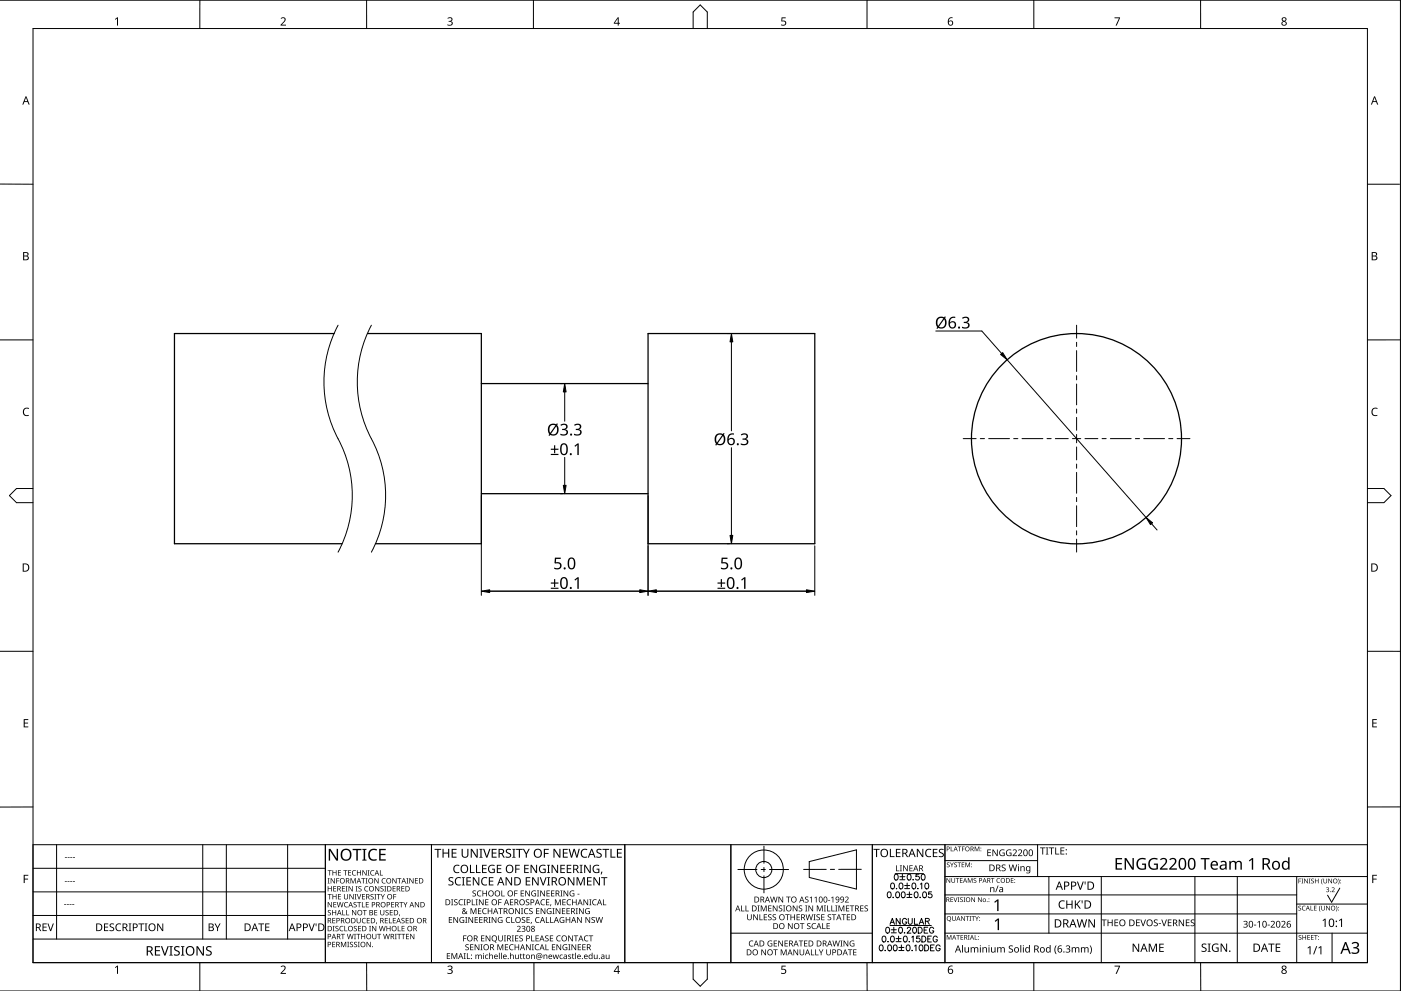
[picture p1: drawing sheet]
<svg xmlns="http://www.w3.org/2000/svg" width="420mm" height="297mm" viewBox="0 0 420 297" stroke-linecap="round" stroke-linejoin="round" font-family="sans-serif">
<g fill="none" stroke="#000" stroke-width=".38">
<path d="M100.2 100h-47.9v63h50.3M110.2 100h34.2v63h-31.8M194.4 100h50v63h-50zM144.4 115h50M144.4 148h50"/>
<circle cx="322.9" cy="131.5" r="31.5"/>
</g>
<g fill="#000">
<path d="M98.6 254.4h.5l1.9 2.9v-2.9h.4v3.6h-.5l-1.9-3v3h-.4zM105.8 254.4h2.6v.4h-1.1v3.2h-.4v-3.2h-1.1zM108.6 254.4h1.3v.3l-.4 .1v2.8l.4 .1v.3h-1.3v-.3l.5-.1v-2.8l-.5-.1zM110.9 254.9a1.97 1.97 0 0 1 2.2-.3l-.2 .4a1.41 1.41 0 0 0-1.8 .2 1.41 1.41 0 0 0 0 1.8 1.37 1.37 0 0 0 1.8 .5v.4a1.84 1.84 0 0 1-2.3-.6 1.84 1.84 0 0 1 .3-2.4zM113.7 254.4h2v.4h-1.5v1.1h1.4v.4h-1.4v1.3h1.5v.4h-2zM130.3 254.4h2v.3h-.8v2.4h-.3v-2.4h-.9zM132.7 254.4h.3v1.2h1.4v-1.2h.3v2.7h-.3v-1.3h-1.4v1.3h-.3zM135.5 254.4h1.4v.3h-1.1v.9h1.1v.2h-1.1v1h1.1v.3h-1.4zM136.3 259.5l.6-.3 .9 .1-.1 .3-.6-.1a1 1 0 0 0-.8 1.2 1 1 0 0 0 1.4 .6v.3a1.29 1.29 0 0 1-1.6-.4 1.29 1.29 0 0 1 .2-1.7zM138.4 254.4h.4v1.7a.69 .69 0 0 0 .7 .7 .69 .69 0 0 0 .6-.7v-1.7h.4v1.7a1.02 1.02 0 0 1-1 1 1.02 1.02 0 0 1-1.1-1zM141.2 254.4h.4l1.4 2.2v-2.2h.3v2.7h-.4l-1.4-2.2v2.2h-.3zM143.8 254.4h.9l-.3 .3v2.1l.3 .3h-.9l.3-.3v-2.1z"/>
<path d="M144.9 254.4h.3l.8 2.3 .7-2.3h.4l-.9 2.7h-.4zM147.5 254.4h1.4v.3h-1.1v.9h1.1v.2h-1.1v1h1.1v.3h-1.4zM151.8 254.7l.5-.3 .9 .1-.1 .3h-.1a.56 .56 0 0 0-1 .2 .56 .56 0 0 0 .7 .7 .78 .78 0 0 1 .6 1 .78 .78 0 0 1-1.2 .4l-.5-.1v-.3l.6 .1a.52 .52 0 0 0 .8-.4 .52 .52 0 0 0-.6-.5l-.6-.5zM153.6 254.4h1l-.3 .3v2.1l.3 .3h-1l.3-.3v-2.1zM154.8 254.4h2v.3h-.9v2.4h-.3v-2.4h-.8zM156.8 254.4h.4l.6 1.3 .7-1.3h.4l-.9 1.7v1h-.3v-1zM163.1 254.4h1.5v.3h-1.2v1h1.1v.3h-1.1v1.1h-.3zM166 254.4h.4l1.4 2.2v-2.2h.3v2.7h-.4l-1.4-2.2v2.2h-.3zM168.8 254.4h1.5v.3h-1.2v.9h1.1v.2h-1.1v1h1.2v.3h-1.5zM170.5 254.4h.4l.5 2.3 .6-2.3h.4l.6 2.3 .5-2.3h.4l-.7 2.7h-.4l-.6-2.3-.6 2.3h-.4zM174.5 254.8l.9-.4 .8 .2-.2 .2a1.07 1.07 0 0 0-1.5 1 1.07 1.07 0 0 0 1.5 .9v.3a1.38 1.38 0 0 1-1.7-.4 1.38 1.38 0 0 1 .2-1.8zM179 254.7l.5-.3 .9 .1-.1 .3h-.1a.56 .56 0 0 0-1 .2 .56 .56 0 0 0 .7 .7 .78 .78 0 0 1 .5 1 .78 .78 0 0 1-1.1 .4l-.5-.1v-.3l.6 .1a.52 .52 0 0 0 .8-.4 .52 .52 0 0 0-.7-.5l-.6-.5z"/>
<path d="M180.7 254.4h2v.3h-.8v2.4h-.4v-2.4h-.8zM183.1 254.4h.3v2.4h1.2v.3h-1.5zM185 254.4h1.5v.3h-1.2v.9h1.1v.2h-1.1v1h1.2v.3h-1.5zM262 254.4h1.8v.3h-.8v2.2h-.3v-2.2h-.7zM266.9 254.4h.3v2.2h1.1v.3h-1.4zM268.7 254.4h1.4v.3h-1.1v.8h1v.2h-1v.9h1.1v.3h-1.4zM275 254.4h.3l1.3 2.1v-2.1h.3v2.5h-.4l-1.3-2v2h-.2zM277.8 254.7l.8-.3 .7 .1-.1 .3a1 1 0 0 0-1.5 .9 1 1 0 0 0 1.5 .9v.2a1.29 1.29 0 0 1-1.6-.4 1.29 1.29 0 0 1 .2-1.7zM279.8 254.4h1.3v.3h-1v.8h1v.2h-1v.9h1v.3h-1.3zM281.7 254.7l.5-.3 .8 .1-.2 .2a.52 .52 0 0 0-.9 .2 .52 .52 0 0 0 .6 .7 .73 .73 0 0 1 .5 1 .73 .73 0 0 1-1 .3l-.5-.1v-.3l.4 .1a.55 .55 0 0 0 .9-.3 .55 .55 0 0 0-.8-.6l-.4-.4zM284 258.7l.5-.2 .2 .2a.34 .34 0 0 0-.4-.1 .34 .34 0 0 0-.1 .5 .34 .34 0 0 0 .4 .1 .45 .45 0 0 1 0 .8 .45 .45 0 0 1-.7-.3 .34 .34 0 0 0 .5 .2 .34 .34 0 0 0 .1-.6l-.5-.2zM285.1 253.7h.2v1.3h.6v.2h-.8z"/>
<path d="M284.9 258.5h.2l.4 .7 .5-.7-.4 .9v.5h-.2v-.5zM286.2 258.7l.5-.2 .2 .2a.34 .34 0 0 0-.4-.1 .34 .34 0 0 0-.1 .5 .34 .34 0 0 0 .4 .1 .45 .45 0 0 1 0 .8 .45 .45 0 0 1-.7-.3 .34 .34 0 0 0 .5 .2 .34 .34 0 0 0 .1-.6l-.5-.2zM287.1 258.5h1.1l-.4 .2v1.2h-.2v-1.2zM287.2 253.7h1.1l-.4 .2v1.3h-.2v-1.3zM288.5 253.7h.8v.2h-.6v.5h.6l-.6 .2v.6h-.2zM288.4 258.5h.8v.2h-.6v.4h.6l-.6 .2v.5h.6v.1h-.8zM289.5 258.5h.3l.4 1.2 .5-1.2h.2v1.4h-.2l.1-1.2-.7 1.2-.4-1.2v1.2h-.2zM292.3 253.7h.3l.4 1.2 .5-1.2h.2v1.5h-.2l.1-1.3-.7 1.3-.4-1.3v1.3h-.2zM311.9 254h1.6v.2h-.7v1.9h-.2v-1.9h-.7zM313.7 254h.7l-.2 .2v1.7l.2 .2h-.7l.2-.2v-1.7zM314.6 254h1.6v.2h-.7v1.9h-.3v-1.9h-.6zM316.5 254h.2v1.9h1v.2h-1.2z"/>
<path d="M318 254h1.2v.2h-.9v.7h.8v.2h-.8v.8h.9v.2h-1.2zM341.3 257.6a2.23 2.23 0 0 1 2.4-.3l-.2 .4a1.44 1.44 0 0 0-2.2 1.1 1.44 1.44 0 0 0 2 1.5v-1.1h-.8v-.4h1.2v1.7a1.91 1.91 0 0 1-2.5-.3 1.91 1.91 0 0 1 .1-2.6zM344.8 257.6a2.23 2.23 0 0 1 2.4-.3l-.2 .4a1.44 1.44 0 0 0-2.2 1.1 1.44 1.44 0 0 0 2 1.5v-1.1h-.7v-.4h1.2v1.7a1.91 1.91 0 0 1-2.6-.3 1.91 1.91 0 0 1 .1-2.6zM12.8 276.8h1.2v.3h-1v.7h1v.2h-1v.8h1v.3h-1.2zM14.2 276.8h.3l.7 2 .6-2h.3l-.8 2.3h-.3zM31.2 276.8h1.3v.3h-1v.7h.9v.2h-.9v.8h1v.3h-1.3zM33 277l.4-.2 .8 .1-.2 .2a.48 .48 0 0 0-.8 .2 .48 .48 0 0 0 .6 .6l.5 .6a.93 .93 0 0 1-1.5 .5v-.3l.3 .1a.51 .51 0 0 0 .9-.3 .51 .51 0 0 0-.7-.5l-.4-.4zM34.9 277.1l.8-.3 .6 .1-.1 .2a.93 .93 0 0 0-1.3 .9 .93 .93 0 0 0 1.4 .8v.2a1.2 1.2 0 0 1-1.6-.4 1.2 1.2 0 0 1 .2-1.5zM38.6 276.8h.8l-.3 .2v1.9l.3 .2h-.8l.2-.2v-1.9zM41.5 276.8h1.7v.3h-.7v2h-.3v-2h-.7zM43.4 276.8h.8l-.3 .2v1.9l.3 .2h-.8l.2-.2v-1.9zM47.1 276.8h.4l1.2 1.9v-1.9h.3v2.3h-.4l-1.2-1.9v1.9h-.3z"/>
<path d="M64.3 276.8h.4l.5 1.1 .6-1.1h.4l-.8 1.4v.9h-.3v-.9zM77.5 276.8h1.7v.3h-.7v2h-.3v-2h-.7zM79.5 276.8h1.3v.3h-1v.7h1v.2h-1v.8h1v.3h-1.3zM92.5 276.8h.3l.7 2 .6-2h.3l-.8 2.3h-.3zM94.6 276.8h.3v.8h-.2zM98.3 263.2h.6l-.2 .2v1.2l.2 .2h-.6l.2-.2v-1.2zM98.3 260.8h1.2v.2h-.5v1.4h-.2v-1.4h-.5zM98.3 268h1.2v.2h-.5v1.4h-.2v-1.4h-.5zM98.4 272.9l.5-.2 .4 .1-.1 .2a.37 .37 0 0 0-.5-.1 .37 .37 0 0 0-.2 .4 .37 .37 0 0 0 .5 .2 .5 .5 0 0 1 .1 .9 .5 .5 0 0 1-.8-.3h.1a.4 .4 0 0 0 .5 .1 .4 .4 0 0 0 .1-.5 .4 .4 0 0 0-.5-.2zM98.3 265.6h.2v.7h.8v-.7h.2v1.6h-.2v-.8h-.8v.8h-.2zM98.3 270.4h.2l.9 1.3v-1.3h.1v1.6h-.2l-.8-1.4v1.4h-.2zM99.8 277.5h.6l-.2 .2v1.3l.2 .1h-.6l.2-.1v-1.3z"/>
<path d="M99.2 263.2h.2l.8 1.3v-1.3h.2v1.6h-.2l-.9-1.3v1.3h-.1zM99.7 275.1h.9v.2h-.7v.5h.6v.2h-.6v.6h.7v.1h-.9zM99.9 265.6h.9v.2h-.7v.5h.7v.1h-.7v.6h.7v.2h-.9zM99.6 272.8h.2v.6h.8v-.6h.2v1.5h-.2v-.7h-.8v.7h-.2zM100 270.4h.9v.2h-.7v.4h.6v.2h-.6v.6h.7v.2h-.9zM99.7 260.8h.2v.7h.8v-.7h.2v1.6h-.2v-.7h-.8v.7h-.2zM99.7 268h.2v.7h.8v-.7h.2v1.6h-.2v-.8h-.8v.8h-.2zM100.9 263.2h.8v.2h-.6v.6h.6v.1h-.6v.7h-.2zM100.7 277.7l.5-.2 .3 .1v.2a.37 .37 0 0 0-.5-.2 .37 .37 0 0 0-.2 .5 .37 .37 0 0 0 .5 .2 .5 .5 0 0 1 0 .8 .5 .5 0 0 1-.7-.2h.1a.4 .4 0 0 0 .5 .1 .4 .4 0 0 0 .1-.5 .4 .4 0 0 0-.5-.2zM101.4 260.8h.8v.2h-.6v.5h.6v.2h-.6v.5h.6v.2h-.8zM101.4 268h.8v.2h-.6v.5h.6v.1h-.6v.6h.6v.2h-.8zM102 277.7l.4-.2 .6 .1-.1 .2-.3-.1a.65 .65 0 0 0-.6 .8 .65 .65 0 0 0 .9 .4 .75 .75 0 0 1-1-.1 .75 .75 0 0 1 .1-1.1z"/>
<path d="M101 270.4h.2l.3 1.3 .4-1.3h.2l.4 1.3 .3-1.3h.2l-.4 1.6h-.2l-.4-1.4-.4 1.4h-.2zM102.7 272.8h.2v1.4h.7v.1h-.9zM103.3 277.5h.2v1.4h.7v.2h-.9zM102.5 265.6h.9v.2h-.7v.5h.7v.1h-.7v.6h.7v.2h-.9zM103 260.8h1.2v.2h-.5v1.4h-.2v-1.4h-.5zM103.8 272.8h.2v1.4h.7v.1h-.9zM103.4 270.6l.6-.2h.4l-.1 .2a.64 .64 0 0 0-.9 .6 .64 .64 0 0 0 .9 .5 .75 .75 0 0 1-1-.1 .75 .75 0 0 1 .1-1zM103.7 265.6h.5l-.2 .2v1.2l.2 .2h-.5l.1-.2v-1.2zM103.2 268h.2v1a.41 .41 0 0 0 .4 .4 .41 .41 0 0 0 .4-.4v-1h.2v1a.61 .61 0 0 1-.6 .6 .61 .61 0 0 1-.6-.6zM104.4 260.8h.9v.2h-.7v.5h.7v.2h-.7v.5h.7v.2h-.9zM104.5 265.6h.3l.8 1.3v-1.3h.2v1.6h-.2l-.9-1.3v1.3h-.2zM105.1 263.2h.3l.5 1.3 .5-1.3h.3v1.6h-.2v-1.4l-.7 1.4-.5-1.4v1.4h-.2z"/>
<path d="M104.8 268h.2l.9 1.3v-1.3h.1v1.6h-.2l-.8-1.3v1.3h-.2zM105.8 261l.4-.2 .6 .1-.1 .2-.4-.1a.65 .65 0 0 0-.5 .8 .65 .65 0 0 0 .9 .4 .75 .75 0 0 1-1.1-.1 .75 .75 0 0 1 .2-1.1zM105.6 272.8h.2l.8 1.3v-1.3h.2v1.5h-.2l-.9-1.3 .1 1.3h-.2zM106.4 268h.5l-.2 .1v1.3l.2 .2h-.5l.1-.2v-1.3zM106.1 270.5l.5-.1h.4l-.1 .2a.37 .37 0 0 0-.5-.1 .37 .37 0 0 0-.2 .5 .37 .37 0 0 0 .5 .1 .5 .5 0 0 1 .1 .9 .5 .5 0 0 1-.8-.3l.1 .1a.4 .4 0 0 0 .5 0 .4 .4 0 0 0 .1-.5 .4 .4 0 0 0-.5-.2zM107 268h.2l.5 1.4 .4-1.4h.2l-.5 1.6h-.2zM106.2 277.7l.5-.2 .3 .1v.2a.37 .37 0 0 0-.5-.2 .37 .37 0 0 0-.2 .5 .37 .37 0 0 0 .5 .2 .5 .5 0 0 1 .1 .8 .5 .5 0 0 1-.8-.2h.1a.4 .4 0 0 0 .5 .1 .4 .4 0 0 0 .1-.5 .4 .4 0 0 0-.5-.2zM106.7 265.6h.5l-.1 .2v1.2l.1 .2h-.5l.2-.2v-1.2zM107.1 270.4h1.2v.2h-.5v1.4h-.2v-1.4h-.5zM107 275.1h.2v1.1a.41 .41 0 0 0 .4 .4 .41 .41 0 0 0 .4-.4v-1.1h.2v1.1a.61 .61 0 0 1-.6 .6 .61 .61 0 0 1-.6-.6zM107 260.8h.2v.7h.9v-.7h.2v1.6h-.2v-.7h-.9v.7h-.2zM107.4 277.5h.9v.2h-.7v.5h.6v.2h-.6v.5h.7v.2h-.9z"/>
<path d="M107.5 265.8l.6-.2 .3 .1-.1 .1a.37 .37 0 0 0-.4-.1 .37 .37 0 0 0-.2 .5 .37 .37 0 0 0 .5 .2 .5 .5 0 0 1 0 .8 .5 .5 0 0 1-.8-.3l.2 .1a.4 .4 0 0 0 .5 .1 .4 .4 0 0 0 .1-.6 .4 .4 0 0 0-.5-.1zM108.5 270.4h.2v1.4h.7v.2h-.9zM108.4 263.2h1.1v.2h-.4v1.4h-.2v-1.4h-.5zM108.7 275.3l.5-.2 .5 .1-.1 .2-.3-.1a.65 .65 0 0 0-.5 .8 .65 .65 0 0 0 .9 .4 .75 .75 0 0 1-1.1-.1 .75 .75 0 0 1 .1-1.1zM108.6 268h.8v.2h-.6v.5h.6v.1h-.6v.6h.6v.2h-.8zM108.8 272.8h1.2v.1h-.5v1.4h-.2v-1.4h-.5zM108.7 260.8h.2l.9 1.3v-1.3h.1v1.6h-.2l-.8-1.3v1.3h-.2zM109.5 265.8l.5-.2 .5 .1-.1 .1a.64 .64 0 0 0-.9 .6 .64 .64 0 0 0 .9 .6 .75 .75 0 0 1-1.1-.1 .75 .75 0 0 1 .2-1.1zM109.7 263.2h.5l-.2 .2v1.2l.2 .2h-.5l.1-.2v-1.2zM109.7 270.4h.9v.2h-.7v.4h.7v.2h-.7v.6h.7v.2h-.9zM110.2 260.8h.6l-.2 .2v1.3l.2 .1h-.6l.2-.1v-1.3zM110 275.1h.9v.2h-.7v.5h.6v.2h-.6v.6h.7v.1h-.9z"/>
<path d="M110.7 277.5h.6l-.2 .2v1.3l.2 .1h-.6l.2-.1v-1.3zM111.2 261l.6-.2 .4 .1v.2a.64 .64 0 0 0-1 .6 .64 .64 0 0 0 1 .5 .75 .75 0 0 1-1.1-.1 .75 .75 0 0 1 .1-1.1zM111.2 268.1l.5-.1 .3 .1v.1a.37 .37 0 0 0-.5-.1 .37 .37 0 0 0-.2 .5 .37 .37 0 0 0 .5 .2 .5 .5 0 0 1 .1 .8 .5 .5 0 0 1-.8-.3l.1 .1a.4 .4 0 0 0 .5 0 .4 .4 0 0 0 .1-.5 .4 .4 0 0 0-.5-.1zM111.6 277.5h.2l.9 1.3-.1-1.3h.2v1.6h-.2l-.8-1.3v1.3h-.2zM112.3 268h.5l-.1 .1v1.3l.1 .2h-.5l.2-.2v-1.3zM111.7 279.9h.2v1a.41 .41 0 0 0 .4 .5 .41 .41 0 0 0 .4-.5v-1h.2v1a.61 .61 0 0 1-.6 .6 .61 .61 0 0 1-.6-.6zM112.8 276.5h.3l-.4 .5zM112.2 272.8h.9v.1h-.7v.5h.7v.2h-.7v.6h.7v.1h-.9zM112.3 263.2h.2l.8 1.3v-1.3h.2v1.6h-.2l-.9-1.3 .1 1.3h-.2zM113 268h1.1v.2h-.4v1.4h-.3v-1.4h-.4zM112.5 265.6h.2l.9 1.3-.1-1.3h.2v1.6h-.2l-.9-1.3 .1 1.3h-.2zM113.9 260.8h.2v1.4h.7v.2h-.9z"/>
<path d="M114.2 268h.2l.4 .8 .4-.8h.2l-.5 1v.6h-.2v-.6zM114.2 265.8l.5-.2 .3 .1v.1a.37 .37 0 0 0-.5-.1 .37 .37 0 0 0-.2 .5 .37 .37 0 0 0 .5 .2 .5 .5 0 0 1 .1 .8 .5 .5 0 0 1-.8-.3l.1 .1a.4 .4 0 0 0 .5 .1 .4 .4 0 0 0 .1-.6 .4 .4 0 0 0-.5-.1zM114.7 263.4l.5-.2 .4 .1v.2a.64 .64 0 0 0-.9 .5 .64 .64 0 0 0 .9 .6 .75 .75 0 0 1-1.1-.1 .75 .75 0 0 1 .2-1.1zM113.7 277.5h.2l.3 1.4 .3-1.4h.3l.3 1.4 .4-1.4h.2l-.5 1.6h-.2l-.4-1.3-.3 1.3h-.2zM114 272.8h.2v1a.41 .41 0 0 0 .5 .4 .41 .41 0 0 0 .4-.4v-1h.2v1a.61 .61 0 0 1-.7 .6 .61 .61 0 0 1-.6-.6zM115.3 265.6h.5l-.2 .2v1.2l.2 .2h-.5l.1-.2v-1.2zM115.4 275.1h.9v.2h-.7v.5h.7v.2h-.7v.6h.7v.1h-.9zM115.7 272.9l.5-.2 .3 .1v.2a.37 .37 0 0 0-.5-.1 .37 .37 0 0 0-.2 .4 .37 .37 0 0 0 .5 .2 .5 .5 0 0 1 .1 .9 .5 .5 0 0 1-.8-.3h.1a.4 .4 0 0 0 .5 .1 .4 .4 0 0 0 .1-.5 .4 .4 0 0 0-.5-.2zM116.6 275.1h.2v1.5h.7v.1h-.9zM115.9 277.5h.2v.7h.8v-.7h.2v1.6h-.2v-.7h-.8v.7h-.2zM116.9 272.8h.9v.1h-.7v.5h.6v.2h-.6v.6h.7v.1h-.9zM117.9 268h.9v.2h-.7v.5h.7v.2h-.7v.7h-.2z"/>
<path d="M117.3 270.4h.9v.2h-.7v.4h.7v.2h-.7v.6h.7v.2h-.9zM117.8 265.6h.8v.2h-.6v.5h.6v.1h-.6v.6h.6v.2h-.8zM117.8 275.1h.9v.2h-.7v.5h.7v.2h-.7v.6h.7v.1h-.9zM117.7 263.2h.2l.8 1.3v-1.3h.2v1.6h-.2l-.9-1.3 .1 1.3h-.2zM119.3 277.5h.2v1.4h.7v.2h-.9zM119.2 263.2h1.1v.2h-.4v1.4h-.2v-1.4h-.5zM119.7 274.1h.3l-.4 .5zM119.7 270.4h1.2v.2h-.5v1.4h-.2v-1.4h-.5zM120.4 265.6h.9v.2h-.7v.5h.6v.1h-.6v.6h.7v.2h-.9zM120.4 277.5h.9v.2h-.7v.5h.7v.2h-.7v.5h.7v.2h-.9zM120.5 275.3l.5-.2 .3 .1v.2a.37 .37 0 0 0-.5-.2 .37 .37 0 0 0-.2 .5 .37 .37 0 0 0 .5 .2 .5 .5 0 0 1 0 .8 .5 .5 0 0 1-.7-.2h.1a.4 .4 0 0 0 .5 .1 .4 .4 0 0 0 .1-.5 .4 .4 0 0 0-.5-.2zM121 270.4h.2l.4 .8 .4-.8h.2l-.5 .9v.7h-.2v-.6z"/>
<path d="M121.9 263.2h.6l-.2 .2v1.2l.2 .2h-.6l.2-.2v-1.2zM121.7 275.1h.9v.2h-.7v.5h.6v.2h-.6v.6h.7v.1h-.9zM122.8 263.2h.2l.8 1.3v-1.3h.2v1.6h-.2l-.9-1.3v1.3h-.1zM124.4 263.2h.9v.2h-.7v.5h.7v.2h-.7v.5h.7v.2h-.9zM124.4 270.4h.2l.9 1.3v-1.3h.2v1.6h-.3l-.8-1.4v1.4h-.2zM134.6 274.9h1v.2h-.8v.5h.7v.2h-.7v.6h.8v.2h-1zM135.3 269.6h.6l-.2 .1v1.5l.2 .1h-.6l.2-.1v-1.5zM134.6 263.2l.5-.3 .9 .1-.3 .2a.52 .52 0 0 0-.9 .2 .52 .52 0 0 0 .7 .7 .73 .73 0 0 1 .5 1 .73 .73 0 0 1-1.1 .3l-.4-.1v-.3l.3 .1a.55 .55 0 0 0 .9-.3 .55 .55 0 0 0-.7-.6l-.5-.4zM136.3 269.7l.6-.2 .3 .1-.1 .2a.37 .37 0 0 0-.5-.1 .37 .37 0 0 0 0 .6l.6 .3v.5l-.6 .3-.5-.1 .2-.2a.39 .39 0 0 0 .6 .1 .39 .39 0 0 0-.1-.6l-.6-.4zM136 274.9h.2l1 1.4v-1.4h.2v1.7h-.3l-.9-1.4v1.4h-.2zM136.7 263.2l.7-.3 .9 .1-.2 .3-.5-.1a1 1 0 0 0-.8 1.3 1 1 0 0 0 1.4 .6v.2a1.29 1.29 0 0 1-1.7-.4 1.29 1.29 0 0 1 .2-1.7zM137.7 269.8l.7-.3 .5 .1-.1 .2a.71 .71 0 0 0-1.1 .7 .71 .71 0 0 0 1.1 .6 .79 .79 0 0 1-1.1 0 .79 .79 0 0 1-.1-1z"/>
<path d="M138 275.1l.8-.2h.4l-.1 .2a.73 .73 0 0 0-1.1 .6 .73 .73 0 0 0 1 .7v-.5h-.4v-.2h.6v.9a.96 .96 0 0 1-1.3-.2 .96 .96 0 0 1 .1-1.3zM138.5 262.9h.9l-.3 .3v1.9l.3 .3h-.9l.3-.3v-1.9zM139 269.6h.7l-.2 .1v1.5l.2 .1h-.7l.2-.1v-1.5zM139.5 274.9h.6l-.2 .1v1.5l.2 .1h-.6l.2-.1v-1.5zM140.9 259.2h.4v2.2h1v.3h-1.4zM139.9 262.9h1.4v.3h-1.1v.8h1v.2h-1v.9h1.1v.3h-1.4zM141.5 269.6h.2v1.5h.8v.2h-1zM140.5 274.9h.2l1 1.4v-1.4h.2v1.7h-.3l-.9-1.4v1.4h-.2zM141.1 272.2h.3l.6 1.5 .5-1.5h.4v1.8h-.2v-1.6l-.6 1.6h-.2l-.6-1.6v1.6h-.2zM142.8 259.2h.3v2.2h1v.3h-1.3zM141.8 267.1l.6-.2 .3 .1v.2a.37 .37 0 0 0-.6-.2 .37 .37 0 0 0 0 .6 .58 .58 0 0 1 .7 .4 .58 .58 0 0 1-.4 .7 .58 .58 0 0 1-.7-.3h.1a.39 .39 0 0 0 .6 .2 .39 .39 0 0 0 0-.7l-.7-.3zM142.6 269.6h.7l-.2 .1v1.5l.2 .1h-.7l.3-.1v-1.5z"/>
<path d="M142.4 274.9h.9v.2h-.7v.5h.7v.2h-.7v.6h.7v.2h-.9zM141.8 262.9h.4l1.3 2.1v-2.1h.3v2.5h-.4l-1.3-2.1v2.1h-.3zM143.3 267.1l.5-.2 .6 .1-.1 .2-.4-.1a.72 .72 0 0 0-.6 .9 .72 .72 0 0 0 1 .4 .81 .81 0 0 1-1.1 0 .81 .81 0 0 1-.1-1.1zM143.4 272.2h.9v.2h-.7v.6h.7v.2h-.7v.6h.7v.2h-.9zM143.7 274.9h1v.2h-.8v.5h.8v.2h-.8v.6h.8v.2h-1zM143.6 269.6h.3l.9 1.4v-1.4h.2v1.7h-.2l-1-1.4v1.4h-.2zM144.6 263.2l.7-.3 .9 .1-.2 .3-.5-.1a1 1 0 0 0-.8 1.3 1 1 0 0 0 1.4 .6v.2a1.29 1.29 0 0 1-1.7-.4 1.29 1.29 0 0 1 .2-1.7zM144.9 272.4l.6-.2 .5 .1-.1 .2a.71 .71 0 0 0-1.1 .6 .71 .71 0 0 0 1.1 .6 .81 .81 0 0 1-1.1 0 .81 .81 0 0 1-.1-1.1zM144.6 259.2h1.3v.3h-1v.8h1v.2h-1v.9h1v.3h-1.3zM144.7 266.9h.2v.8h.9v-.8h.2v1.8h-.2v-.8h-.9v.8h-.2zM145.5 269.6h1v.2h-.8v.5h.7v.2h-.7v.6h.8v.2h-1zM146.5 274.9h.6l-.2 .1v1.5l.2 .1h-.6l.2-.1v-1.5z"/>
<path d="M146.7 259.5l1.1-.3 .6 .1-.1 .3a1.02 1.02 0 0 0-1.6 .8 1.02 1.02 0 0 0 1.4 1v-.7h-.5v-.3h.8v1.2a1.35 1.35 0 0 1-1.8-.3 1.35 1.35 0 0 1 .1-1.8zM146.3 272.2h.2v.8h.9v-.8h.2v1.8h-.2v-.8h-.9v.8h-.2zM146.6 262.9h1.4v.3h-1.1v.8h1v.2h-1v.9h1.1v.3h-1.4zM147.5 274.9h.2l1 1.4v-1.4h.2v1.7h-.3l-.9-1.4v1.4h-.2zM149.4 269.6h1v.2h-.7v.6h.7v.2h-.7v.7h-.3zM149.5 275.1l.8-.2h.4l-.1 .2a.73 .73 0 0 0-1.1 .6 .73 .73 0 0 0 1 .7v-.5h-.4v-.2h.6v.9a.96 .96 0 0 1-1.3-.2 .96 .96 0 0 1 .1-1.3zM149.5 272.2h1.3v.2h-.6v1.6h-.2v-1.6h-.5zM150.4 266.9h.2v1.6h.8v.2h-1zM149 259.2h1.4v.3h-1.1v.8h1v.2h-1v.9h1.1v.3h-1.4zM151.9 275.1l.6-.3 .5 .1-.1 .2a.71 .71 0 0 0-1 .7 .71 .71 0 0 0 1.1 .6 .81 .81 0 0 1-1.2 0 .81 .81 0 0 1 0-1.1zM153.3 274.9h.3v1.5h.7v.2h-1zM151.6 262.9h.4l1.3 2.1v-2.1h.3v2.5h-.4l-1.3-2.1v2.1h-.3z"/>
<path d="M152.9 269.6h1v.2h-.7v.5h.7v.2h-.7v.6h.7v.2h-1zM154.2 266.9h1v.2h-.7v.6h.7v.2h-.7v.8h-.3zM154.5 259.2h1.4v.3h-1.1v.9h1v.2h-1v1.1h-.3zM154.5 272.2h.3l.9 1.5v-1.5h.2v1.8h-.2l-1-1.5v1.5h-.2zM155 277.7a.63 .63 0 0 1 1.1 .1 .63 .63 0 0 1-.4 .9l-.4 .4h.9v.2h-1.2l.5-.7a.47 .47 0 0 0 .4-.4 .47 .47 0 0 0-.4-.5zM156.2 272.2h.7l-.2 .2v1.4l.2 .2h-.7l.3-.2v-1.4zM156.1 266.9h1v.2h-.7v.6h.7v.2h-.7v.6h.7v.2h-1zM156.4 277.7a.55 .55 0 0 1 .9-.3 .55 .55 0 0 1 0 .9l-.1 .1a.55 .55 0 0 1 .3 .8 .55 .55 0 0 1-.8 .1l-.3-.3a.47 .47 0 0 0 .7 .2 .47 .47 0 0 0 .1-.7h-.5v-.2a.39 .39 0 0 0 .6-.2 .39 .39 0 0 0-.2-.5 .39 .39 0 0 0-.6 .2zM156.5 275l.7-.1h.3l-.1 .2a.37 .37 0 0 0-.5-.1 .37 .37 0 0 0 0 .6 .6 .6 0 0 1 .6 .8 .6 .6 0 0 1-1 .2l.1-.2a.39 .39 0 0 0 .6 .1 .39 .39 0 0 0-.1-.6l-.6-.4zM157.4 272.4l.5-.2 .6 .1-.1 .2-.4-.1a.72 .72 0 0 0-.6 .9 .72 .72 0 0 0 1 .4 .81 .81 0 0 1-1.1 0 .81 .81 0 0 1-.1-1.1zM157.2 259.2h1.4v.3h-1.1v.8h1v.2h-1v.9h1.1v.3h-1.4zM157.8 269.7l.6-.2 .3 .1v.2a.37 .37 0 0 0-.6-.1 .37 .37 0 0 0 0 .6l.6 .3v.5l-.6 .3-.5-.1 .2-.2a.39 .39 0 0 0 .6 .1 .39 .39 0 0 0-.1-.6l-.6-.4z"/>
<path d="M157.9 274.9h1v.2h-.8v.5h.7v.2h-.7v.6h.8v.2h-1zM157.5 266.9h.3l.9 1.5v-1.5h.2v1.8h-.2l-1-1.5v1.5h-.2zM157.7 262.9h1.3v.3h-1v.8h1v.2h-1v.9h1v.3h-1.3zM159.3 276.3l.2 .1-.4 .5zM158.8 272.4l.6-.2 .3 .1v.2a.37 .37 0 0 0-.6-.2 .37 .37 0 0 0 0 .6 .6 .6 0 0 1 .7 .8 .6 .6 0 0 1-1 .3v-.2a.39 .39 0 0 0 .6 .1 .39 .39 0 0 0 0-.6l-.7-.4zM159.5 267.1l.9-.2 .3 .1v.2a.73 .73 0 0 0-1.2 .5 .73 .73 0 0 0 1 .8v-.6h-.3v-.2h.6v.9a.96 .96 0 0 1-1.3-.2 .96 .96 0 0 1 0-1.3zM159.1 259.2h.4l1.3 2.1v-2.1h.3v2.5h-.4l-1.3-2.1v2.1h-.3zM160.7 275.1l.5-.2h.6l-.1 .2-.4-.1a.72 .72 0 0 0-.6 1 .72 .72 0 0 0 1.1 .4 .81 .81 0 0 1-1.2 0 .81 .81 0 0 1 0-1.1zM159.6 262.9h.3l1.4 2.1-.1-2.1h.3v2.5h-.3l-1.4-2.1 .1 2.1h-.3zM161 266.9h.7l-.2 .2v1.4l.2 .2h-.7l.3-.2v-1.4zM160.8 272.2h1v.2h-.8v.6h.7v.2h-.7v.6h.8v.2h-1zM161.9 262.9h.3l.7 2.1 .7-2.1h.3l-.8 2.5h-.3z"/>
<path d="M162 259.5l1.1-.3 .5 .1-.1 .3a1.02 1.02 0 0 0-1.6 .8 1.02 1.02 0 0 0 1.4 1v-.7h-.5v-.3h.9v1.2a1.35 1.35 0 0 1-1.8-.3 1.35 1.35 0 0 1 .1-1.8zM162.3 269.8l.5-.2h.6l-.1 .2-.4-.1a.72 .72 0 0 0-.5 1 .72 .72 0 0 0 1 .4 .79 .79 0 0 1-1.1 0 .79 .79 0 0 1-.1-1zM162 266.9h.3l.9 1.5v-1.5h.2v1.8h-.2l-1-1.5v1.5h-.2zM162.1 272.2h.3l.9 1.5v-1.5h.2v1.8h-.2l-1-1.5 .1 1.5h-.3zM163.7 274.9h.2v1.5h.8v.2h-1zM163.7 269.6h1v.2h-.7v.5h.7v.2h-.7v.6h.7v.2h-1zM164.2 272.4l.8-.2 .4 .1-.1 .2a.73 .73 0 0 0-1.1 .5 .73 .73 0 0 0 1 .8v-.6h-.4v-.1h.6v.8a.96 .96 0 0 1-1.3-.2 .96 .96 0 0 1 .1-1.3zM163.9 266.9h1v.2h-.8v.6h.7v.2h-.7v.6h.8v.2h-1zM164.1 259.2h.8l-.2 .3v1.9l.2 .3h-.8l.2-.3v-1.9zM164.1 262.9h.9l-.3 .3v1.9l.3 .3h-.9l.3-.3v-1.9zM165 274.9h.2v1.5h.8v.2h-1zM165.1 271l.2 .1-.3 .5z"/>
<path d="M165.3 266.9h1v.2h-.8v.6h.7v.2h-.7v.6h.8v.2h-1zM165.7 272.2h.6l-.2 .2v1.4l.2 .2h-.6l.2-.2v-1.4zM166.4 269.6h.3l.6 1.4 .5-1.4h.4v1.7h-.2v-1.5l-.6 1.5h-.2l-.6-1.5v1.5h-.2zM165.4 259.2h.4l1.3 2.1v-2.1h.3v2.5h-.4l-1.3-2.1v2.1h-.3zM166.7 272.2h.2l.9 1.5v-1.5h.2v1.8h-.2l-1-1.5 .1 1.5h-.2zM168 275.1l.8-.2h.4l-.1 .2a.73 .73 0 0 0-1.1 .6 .73 .73 0 0 0 1 .7v-.5h-.4v-.2h.6v.9a.96 .96 0 0 1-1.2-.2 .96 .96 0 0 1 0-1.3zM168 266.9h.7l-.2 .2v1.4l.2 .2h-.7l.2-.2v-1.4zM168 259.2h1.4v.3h-1v.8h1v.2h-1v.9h1v.3h-1.4zM168.5 272.2h1v.2h-.8v.6h.8v.2h-.8v.6h.8v.2h-1zM168.7 269.6h.9v.2h-.7v.5h.7v.2h-.7v.6h.7v.2h-.9zM169 266.9h.3l.9 1.5v-1.5h.2v1.8h-.3l-.9-1.5v1.5h-.2zM170.2 269.8l.6-.3 .5 .1-.1 .2a.71 .71 0 0 0-1.1 .7 .71 .71 0 0 0 1.1 .6 .79 .79 0 0 1-1.1 0 .79 .79 0 0 1-.1-1z"/>
<path d="M169.9 272.2h1v.2h-.8v.6h.7v.2h-.7v.6h.8v.2h-1zM169.7 274.9h.2v.7h.9v-.7h.2v1.7h-.2v-.8h-.9v.8h-.2zM170 259.2h1.3v.3h-1v.8h1v.2h-1v.9h1v.3h-1.3zM171 267.1l.8-.2 .4 .1-.1 .2a.73 .73 0 0 0-1.1 .5 .73 .73 0 0 0 1 .8v-.6h-.4v-.2h.7v.9a.96 .96 0 0 1-1.3-.2 .96 .96 0 0 1 0-1.3zM170.3 262.9h.4l1.3 2.1v-2.1h.2v2.5h-.3l-1.3-2.1v2.1h-.3zM171.6 269.6h.2v.7h.9v-.7h.2v1.7h-.2v-.8h-.9v.8h-.2zM173.2 267.9h.6v.2h-.6zM172.7 272.2h.6l-.2 .2v1.4l.2 .2h-.6l.2-.2v-1.4zM172.9 262.9h.5l.7 2 .8-2h.5v2.5h-.3v-2.2l-.8 2.2h-.3l-.8-2.2v2.2h-.3zM173.1 274.9h.2l1 1.4v-1.4h.2v1.7h-.3l-.9-1.4v1.4h-.2zM173.8 259.2h.9l-.3 .3v1.9l.3 .3h-.9l.3-.3v-1.9zM173.6 272.2h.3l.9 1.5v-1.5h.2v1.8h-.2l-1-1.5v1.5h-.2z"/>
<path d="M175.7 272.4l.8-.2 .4 .1-.1 .2a.73 .73 0 0 0-1.1 .5 .73 .73 0 0 0 1 .8v-.6h-.4v-.1h.6v.8a.96 .96 0 0 1-1.3-.2 .96 .96 0 0 1 .1-1.3zM175 269.6h.2l1 1.4v-1.4h.2v1.7h-.3l-.9-1.4v1.4h-.2zM175.6 274.9h.2l1 1.4v-1.4h.2v1.7h-.3l-.9-1.4v1.4h-.2zM175.2 259.2h.4l1.3 2.1v-2.1h.3v2.5h-.4l-1.3-2.1v2.1h-.3zM176.7 269.6h.7l-.3 .1v1.5l.3 .1h-.7l.2-.1v-1.5zM176 262.9h1.4v.3h-1v.8h1v.2h-1v.9h1v.3h-1.4zM177.8 269.8l.5-.2h.6l-.1 .2-.3-.1a.72 .72 0 0 0-.6 1 .72 .72 0 0 0 1 .4 .79 .79 0 0 1-1.1 0 .79 .79 0 0 1-.1-1zM177.5 275l.6-.1h.3l-.1 .2a.37 .37 0 0 0-.5-.1 .37 .37 0 0 0 0 .6 .6 .6 0 0 1 .6 .8 .6 .6 0 0 1-1 .2l.1-.2a.39 .39 0 0 0 .6 .1 .39 .39 0 0 0-.1-.6l-.6-.4zM178 259.5l1.2-.3 .5 .1-.1 .3a1.02 1.02 0 0 0-1.6 .8 1.02 1.02 0 0 0 1.4 1v-.7h-.5v-.3h.8v1.2a1.35 1.35 0 0 1-1.7-.3 1.35 1.35 0 0 1 0-1.8zM178 262.9h.3l1.3 2.1v-2.1h.3v2.5h-.3l-1.4-2.1 .1 2.1h-.3zM178.6 274.9h.2l.4 1.5 .4-1.5h.2l.4 1.5 .4-1.5h.2l-.4 1.7h-.3l-.4-1.5-.4 1.5h-.2zM180.3 261.3h.4l-.3 .8h-.3z"/>
<path d="M180.8 269.6h.3v1.5h.7v.2h-1zM180.3 262.9h1.8v.3h-.7v2.2h-.3v-2.2h-.8zM222.3 271.4h.2v1.6h.8v.2h-1zM223.6 271.4h.2v1.6h.8v.2h-1zM224.1 274.1h.2v1.1a.46 .46 0 0 0 .4 .4 .46 .46 0 0 0 .5-.4v-1.1h.2v1.1a.68 .68 0 0 1-.7 .6 .68 .68 0 0 1-.6-.6zM225.9 274.1h.2l1 1.4v-1.4h.2v1.7h-.3l-.9-1.4v1.4h-.2zM227.8 274.1h.2v1.5h.8v.2h-1zM227.2 271.4h.6l-.2 .2v1.4l.2 .2h-.6l.2-.2v-1.4zM228.2 271.4h.3l.5 1.4 .6-1.4h.3v1.8h-.2v-1.6l-.6 1.6h-.2l-.6-1.6 .1 1.6h-.2zM229.1 274.1h.9v.2h-.7v.5h.7v.2h-.7v.6h.7v.2h-.9zM230.4 271.4h1v.2h-.8v.5h.7v.2h-.7v.7h.8v.2h-1zM230.4 274.2l.6-.2 .4 .1-.1 .2a.37 .37 0 0 0-.6-.1 .37 .37 0 0 0 0 .6 .6 .6 0 0 1 .7 .7 .6 .6 0 0 1-1 .3v-.2a.39 .39 0 0 0 .6 .1 .39 .39 0 0 0 0-.6l-.6-.4z"/>
<path d="M231 268.8h.2l.4 1.4 .4-1.4h.2l.4 1.4 .4-1.4h.2l-.5 1.7h-.2l-.4-1.5-.4 1.5h-.3zM231.8 274.2l.6-.2 .3 .1v.2a.37 .37 0 0 0-.6-.1 .37 .37 0 0 0 0 .6 .6 .6 0 0 1 .6 .7 .6 .6 0 0 1-.9 .3v-.2a.39 .39 0 0 0 .6 .1 .39 .39 0 0 0-.1-.6l-.6-.4zM231.8 271.4h.2l1 1.5-.1-1.5h.3v1.8h-.3l-.9-1.5v1.5h-.2zM233.6 271.6l.6-.2 .4 .1-.1 .2a.37 .37 0 0 0-.5-.2 .37 .37 0 0 0 0 .6l.5 .3 .1 .5-.6 .3-.5-.1 .1-.2a.39 .39 0 0 0 .6 .2 .39 .39 0 0 0 0-.7l-.6-.3zM233.5 268.8h.2l1 1.4v-1.4h.2v1.7h-.3l-.9-1.4v1.4h-.2zM234.8 271.4h.7l-.2 .2v1.4l.2 .2h-.7l.3-.2v-1.4zM235.5 274.1h1.3v.2h-.5v1.5h-.3v-1.5h-.5zM235.8 268.8h1.3v.1h-.6v1.6h-.2v-1.6h-.5zM236.3 276.7h.3l.9 1.5v-1.5h.2v1.8h-.3l-.9-1.5v1.5h-.2zM237.1 274.1h.2v.7h.9v-.7h.2v1.7h-.2v-.8h-.9v.8h-.2zM237.7 271.4h.3l.9 1.5v-1.5h.2v1.8h-.2l-1-1.5 .1 1.5h-.3zM238.9 274.1h1v.2h-.8v.5h.7v.2h-.7v.6h.8v.2h-1z"/>
<path d="M239.6 271.6l.6-.2 .4 .1-.1 .2a.37 .37 0 0 0-.6-.2 .37 .37 0 0 0 0 .6l.6 .3 .1 .5-.6 .3-.5-.1 .1-.2a.39 .39 0 0 0 .6 .2 .39 .39 0 0 0 0-.7l-.6-.3zM239.9 276.7h1.3v.2h-.5v1.6h-.3v-1.6h-.5zM241.5 271.4h.6l-.2 .2v1.4l.2 .2h-.6l.2-.2v-1.4zM241.5 268.9l.6-.2 .4 .1-.1 .2a.37 .37 0 0 0-.6-.1 .37 .37 0 0 0 0 .6l.6 .2 .1 .5-.6 .3h-.5l.1-.2a.39 .39 0 0 0 .6 .1 .39 .39 0 0 0 0-.6l-.6-.4zM242.1 276.9l.6-.2 .4 .1-.1 .2a.37 .37 0 0 0-.6-.2 .37 .37 0 0 0 0 .6 .58 .58 0 0 1 .7 .4 .58 .58 0 0 1-.4 .7 .58 .58 0 0 1-.7-.3h.1a.39 .39 0 0 0 .6 .2 .39 .39 0 0 0 0-.7l-.6-.3zM241.6 274.1h.2l.4 1.4 .4-1.4h.2l.4 1.4 .4-1.4h.2l-.4 1.7h-.3l-.4-1.5-.4 1.5h-.2zM242.8 269.1l.7-.3v1.7h-.2v-1.5l-.4 .3zM242.5 271.4h.2l.9 1.5v-1.5h.2v1.8h-.2l-1-1.5 .1 1.5h-.2zM243.6 276.9l.5-.2 .6 .1-.1 .2-.4-.1a.72 .72 0 0 0-.6 .9 .72 .72 0 0 0 1 .4 .81 .81 0 0 1-1.1 0 .81 .81 0 0 1 0-1.1zM244 274.1h.6l-.2 .1v1.4l.2 .2h-.6l.2-.2v-1.4zM244.2 269.1l.7-.3v1.7h-.2v-1.5l-.3 .3zM245 271.4h.3l.5 1.4 .6-1.4h.3v1.8h-.2v-1.6l-.6 1.6h-.2l-.5-1.6v1.6h-.2z"/>
<path d="M244.9 274.2l.6-.2 .4 .1-.1 .2a.37 .37 0 0 0-.5-.1 .37 .37 0 0 0 0 .6 .6 .6 0 0 1 .6 .7 .6 .6 0 0 1-1 .3v-.2a.39 .39 0 0 0 .6 .1 .39 .39 0 0 0 0-.6l-.6-.4zM246.6 276.7h.2v1.6h.8v.2h-1zM246.3 274.1h1v.2h-.8v.5h.7v.2h-.7v.6h.8v.2h-1zM247.1 271.4h.6l-.2 .2v1.4l.2 .2h-.6l.2-.2v-1.4zM248 271.4h.3v1.6h.7v.2h-1zM248.3 269.8h.6v.1h-.6zM247.9 276.7h1v.2h-.8v.6h.7v.1h-.7v.7h.8v.2h-1zM248.3 274.2l.6-.2 .4 .1-.1 .2a.37 .37 0 0 0-.6-.1 .37 .37 0 0 0 0 .6 .6 .6 0 0 1 .7 .7 .6 .6 0 0 1-1 .3v-.2a.39 .39 0 0 0 .6 .1 .39 .39 0 0 0 0-.6l-.6-.4zM249.3 271.4h.3v1.6h.7v.2h-1zM249.3 269.1l.6-.3v1.7h-.2v-1.5l-.3 .3zM249.4 274.1h1.4v.2h-.6v1.5h-.2v-1.5h-.6zM250.5 271.4h.6l-.2 .2v1.4l.2 .2h-.6l.2-.2v-1.4z"/>
<path d="M251.5 271.4h.3l.5 1.4 .6-1.4h.3v1.8h-.2v-1.6l-.6 1.6h-.2l-.5-1.6v1.6h-.2zM252.4 274.1h1.3v.2h-.5v1.5h-.3v-1.5h-.5zM253.4 268.9a.63 .63 0 0 1 1 .1 .63 .63 0 0 1-.4 .9l-.3 .4h.9v.2h-1.2l.5-.6a.47 .47 0 0 0 .4-.5 .47 .47 0 0 0-.5-.5zM253.7 271.4h1v.2h-.8v.5h.7v.2h-.7v.7h.8v.2h-1zM254 274.1h1v.2h-.8v.5h.7v.2h-.7v.6h.8v.2h-1zM254.9 271.4h1.3v.2h-.6v1.6h-.2v-1.6h-.5zM258 271.4h1v.2h-.8v.5h.7v.2h-.7v.7h.8v.2h-1zM259.3 271.6l.6-.2 .4 .1-.1 .2a.37 .37 0 0 0-.5-.2 .37 .37 0 0 0 0 .6l.5 .3 .1 .5-.6 .3-.5-.1 .1-.2a.39 .39 0 0 0 .7 .2 .39 .39 0 0 0-.1-.7l-.6-.3zM268.7 259.4h.2v1.5h.8v.2h-1zM269.9 259.4h.6l-.2 .2v1.4l.2 .1h-.6l.2-.1v-1.4zM270.8 259.4h.3l.9 1.4v-1.4h.2v1.7h-.2l-1-1.4 .1 1.4h-.3zM272.7 259.4h1v.2h-.8v.5h.8v.2h-.8v.6h.8v.2h-1z"/>
<path d="M283.9 263.2h.2l.7 1.2v-1.2h.2v1.4h-.2l-.8-1.2v1.2h-.1zM285 269h.8v.1h-.6v.5h.6l-.6 .1v.5h.6v.2h-.8zM285.9 269h.2l.4 1.2 .4-1.2h.2l-.5 1.4h-.2zM285.3 263.2h.2v.9a.37 .37 0 0 0 .4 .4 .37 .37 0 0 0 .3-.4v-.9h.2v.9a.54 .54 0 0 1-.5 .5 .54 .54 0 0 1-.6-.5zM285.5 274.6h.2v.9a.37 .37 0 0 0 .4 .4 .37 .37 0 0 0 .3-.4v-.9h.2v.9a.54 .54 0 0 1-.5 .5 .54 .54 0 0 1-.6-.5zM286.6 263.2h1.1l-.5 .2v1.2h-.1v-1.2zM287.2 269h.5l-.1 .1 .1 1.3h-.5l.2-.2zM287.9 263.2h.8v.2h-.6v.4h.5l-.5 .1v.6h.6v.1h-.8zM288 269.1l.5-.2 .2 .3a.34 .34 0 0 0-.5-.1 .34 .34 0 0 0-.1 .5 .34 .34 0 0 0 .5 .1 .45 .45 0 0 1 0 .7 .45 .45 0 0 1-.7-.2 .34 .34 0 0 0 .5 .1 .34 .34 0 0 0 0-.5l-.4-.3zM288.3 274.6h.2l.7 1.2v-1.2h.2v1.4h-.2l-.8-1.2v1.2h-.1zM289 269h.5l-.2 .1 .2 1.3h-.5l.1-.2zM289.6 274.6h1l-.4 .2v1.2h-.2v-1.2z"/>
<path d="M290.2 263.2h.3l.4 1.2 .5-1.2h.3v1.4h-.2v-1.2l-.6 1.2-.5-1.2v1.2h-.2zM290.7 274.6h.5l-.1 1.3 .1 .1h-.5l.2-.1zM291.3 274.6h1.1l-.4 .2v1.2h-.2v-1.2zM291.3 269h.2l.7 1.1v-1.1h.2v1.4h-.2l-.8-1.2v1.2h-.1zM292 263.3l.5-.1 .2 .2a.34 .34 0 0 0-.4-.1 .34 .34 0 0 0-.1 .5 .34 .34 0 0 0 .4 .1 .44 .44 0 0 1 0 .7 .44 .44 0 0 1-.7-.2 .34 .34 0 0 0 .6 .2 .34 .34 0 0 0 0-.6l-.5-.3zM292.4 274.6h.2l.4 .7 .5-.7-.4 .9v.5h-.2v-.5zM293.3 269h.2l.8 1.1-.1-1.1h.2v1.4h-.2l-.8-1.2 .1 1.2h-.2zM297.1 263.2h1.1l-.4 .2v1.2h-.2v-1.2zM297 265.9l.2 .2a.57 .57 0 0 1 .6-.2 .57 .57 0 0 1 .4 .5v1h-.2v-.9a.4 .4 0 0 0-.5-.4 .4 .4 0 0 0-.3 .5v.8h-.2zM299.2 265.4h.3l-.8 2h-.2zM299 263.4l.9-.1h-.4a.57 .57 0 0 0-.4 .8 .57 .57 0 0 0 .8 .3 .67 .67 0 0 1-1-.1 .67 .67 0 0 1 .1-.9zM303.2 263.2h.7v.2h-.6v.4h.6l-.6 .1v.6h.6v.1h-.7z"/>
<path d="M317.8 270.2l.7-.3 .8 .1-.1 .3-.5-.2a1 1 0 0 0-.9 1.3 1 1 0 0 0 1.4 .6v.3a1.29 1.29 0 0 1-1.6-.4 1.29 1.29 0 0 1 .2-1.7zM319.8 269.9h.3v1h1.3v-1h.3v2.5h-.3v-1.2h-1.3v1.2h-.3zM323 264.2h.3l.7 2.2 .7-2.2h.3l-.8 2.5h-.4zM322.3 269.9h.3v1.2l1.1-1.2h.4l-1 1.1 1 1.4h-.3l-.9-1.2-.3 .2v1h-.3zM324.4 269.9h.3l-.1 .9h-.2zM322.9 275.5h.3l.5 2.1 .6-2.1h.3l.6 2.1 .5-2.1h.3l-.6 2.5h-.3l-.6-2.1-.6 2.1h-.3zM325.3 264.2h.3l-.1 .9h-.2zM326.4 275.5h.4l1.3 2.1v-2.1h.3v2.5h-.4l-1.3-2v2h-.3zM330.4 275.6h1.5v.2h-.7v1.8h-.2v-1.8h-.6zM332.2 275.6h.2v.9h1v-.9h.3v2h-.3v-.9h-1v.9h-.2zM334.2 275.6h1.1v.2h-.8v.7h.8v.2h-.8v.7h.8v.2h-1.1zM334.6 257.2h1.9v.4h-1.5v1.1h1.4v.3h-1.4v1.3h1.5v.4h-1.9z"/>
<path d="M337.3 257.2h.5l1.8 2.9v-2.9h.4v3.5h-.5l-1.8-2.9v2.9h-.4zM340.7 275.6h1.1v.2h-.8v.7h.8v.2h-.8v.7h.8v.2h-1.1zM342 275.6h.3l.5 1.7 .6-1.7h.3l-.7 2h-.3zM346.1 275.8l.7-.2 .4 .1-.1 .2a.42 .42 0 0 0-.6-.2 .42 .42 0 0 0-.1 .7 .69 .69 0 0 1 .8 .8 .69 .69 0 0 1-1.1 .4l-.1-.3 .3 .1a.45 .45 0 0 0 .7-.3 .45 .45 0 0 0-.6-.5l-.4-.3zM347.5 276.7h.7v.3h-.7zM348.3 275.6h.2l.6 1.7 .6-1.7h.3l-.8 2h-.2zM347.9 257.5a1.21 1.21 0 0 1 1.9 0 1.21 1.21 0 0 1-.5 1.9l-.9 .9h1.8v.4h-2.3v-.4l1.2-1.3a.83 .83 0 0 0 .4-1.3 .83 .83 0 0 0-1.4 .1zM350.2 275.6h1.1v.2h-.8v.7h.8v.2h-.8v.7h.8v.2h-1.1zM350.7 257.5a1.21 1.21 0 0 1 1.9 0 1.21 1.21 0 0 1-.5 1.9l-.9 .9h1.7v.4h-2.3v-.4l1.3-1.3a.83 .83 0 0 0 .4-1.3 .83 .83 0 0 0-1.4 .1zM353.5 275.6h.3l1.1 1.7v-1.7h.2v2h-.3l-1.1-1.7v1.7h-.2zM355.6 275.6h1.1v.2h-.8v.7h.8v.2h-.8v.7h.8v.2h-1.1zM357.2 275.8l.7-.2 .4 .1-.1 .2a.42 .42 0 0 0-.6-.2 .42 .42 0 0 0-.1 .7l.7 .3 .1 .5-.4 .4-.8-.1v-.2l.2 .1a.45 .45 0 0 0 .8-.3 .45 .45 0 0 0-.6-.5l-.4-.3z"/>
<path d="M360.1 257.2h2.6v.4h-1.1v3.1h-.4v-3.1h-1.1zM368.7 258.1h.3l.1 .3a.99 .99 0 0 1 1.6 0 .93 .93 0 0 1 1.1-.4 .93 .93 0 0 1 .6 1v1.7h-.4v-1.7a.64 .64 0 0 0-.8-.6 .64 .64 0 0 0-.4 .8v1.5h-.5v-1.7a.66 .66 0 0 0-.8-.6 .66 .66 0 0 0-.4 .9v1.4h-.4zM374.5 257.9l1-.7h.3v3.5h-.4v-3.1l-.6 .6zM389.4 263.4h.8v.1h-.6v.5l.6 .2h-.6v.6h-.2zM389.4 271.6l.5-.1 .2 .2a.34 .34 0 0 0-.4-.1 .34 .34 0 0 0-.1 .5 .34 .34 0 0 0 .4 .1 .45 .45 0 0 1 0 .7 .45 .45 0 0 1-.7-.2 .34 .34 0 0 0 .6 .2 .34 .34 0 0 0 0-.6l-.5-.3zM390.3 263.4h.5l-.1 1.2 .1 .2h-.5l.2-.2zM390.6 271.7l.5-.2 .4 .1-.1 .1a.57 .57 0 0 0-.8 .5 .57 .57 0 0 0 .9 .5 .67 .67 0 0 1-1-.1 .67 .67 0 0 1 .1-.9zM391.1 263.4h.2l.8 1.1v-1.1h.1v1.4h-.2l-.7-1.2v1.2h-.2zM392.5 263.4h.5l-.2 .1 .2 1.3h-.5l.2-.2zM393 271.5h.2v1.2h.6v.2h-.8zM393.3 263.5l.5-.2 .2 .3a.34 .34 0 0 0-.5-.1 .34 .34 0 0 0-.1 .5 .34 .34 0 0 0 .5 .1l.2 .2-.2 .4-.6 .1-.1-.2a.34 .34 0 0 0 .5 .1 .34 .34 0 0 0 0-.5l-.5-.3zM394.1 271.5h.8v.1h-.7v.5h.6l-.6 .1v.5h.7v.2h-.8z"/>
<path d="M394.4 263.4h.1v.6h.8v-.6h.1v1.4h-.1v-.7h-.8v.7h-.1zM395.9 271.5h.1a1.47 1.47 0 0 0 0 1.7l-.3-.2-.1-.5zM396.5 263.4h.2a1.47 1.47 0 0 0 0 1.7l-.3-.2-.2-.5zM396.3 271.5h.1v.9a.37 .37 0 0 0 .4 .4 .37 .37 0 0 0 .4-.4v-.9h.1v.9a.54 .54 0 0 1-.5 .5 .54 .54 0 0 1-.5-.5zM396.6 275.9l1-.5v2.4h-.3v-2.1l-.5 .4zM396.9 263.4h.2v.9a.37 .37 0 0 0 .4 .3 .37 .37 0 0 0 .3-.3v-.9h.2v.9a.54 .54 0 0 1-.6 .5 .54 .54 0 0 1-.5-.5zM397.7 266.1a.44 .44 0 0 1 .7-.2 .44 .44 0 0 1-.1 .7v.1a.46 .46 0 0 1 .1 .7 .46 .46 0 0 1-.7-.2 .36 .36 0 0 0 .5 .1 .36 .36 0 0 0 .1-.5l-.4-.2a.31 .31 0 0 0 .5-.1 .31 .31 0 0 0-.2-.4 .31 .31 0 0 0-.4 .1zM397.7 271.5h.2l.8 1.2v-1.2h.1v1.4h-.2l-.7-1.2v1.2h-.2zM398.4 263.4h.2l.7 1.1v-1.1h.2v1.4h-.2l-.8-1.2v1.2h-.1zM399.4 266.1a.5 .5 0 0 1 .8 .1 .5 .5 0 0 1-.3 .7l-.3 .3h.7v.2h-.9l.3-.5a.38 .38 0 0 0 .4-.5 .38 .38 0 0 0-.6-.1zM400.6 271.5a1.04 1.04 0 0 1 0 1.7 1.47 1.47 0 0 0 0-1.7zM401.3 263.4a1.04 1.04 0 0 1 0 1.7 1.47 1.47 0 0 0 0-1.7z"/>
<path d="M401.6 275.9l.9-.5v2.4h-.3v-2.1l-.5 .4zM46.4 283.6h1.6v.3h-1.2v.9h1.1v.3h-1.1v1h1.2v.3h-1.6zM48.3 283.6h.3l.8 2.4 .8-2.4h.4l-1 2.8h-.3zM50.8 283.6h1v.2l-.3 .1v2.2l.3 .1v.2h-1v-.2l.3-.1v-2.2l-.3-.1zM52.3 283.9l.6-.3 1 .1-.1 .3-.4-.1a.53 .53 0 0 0-.8 .3 .53 .53 0 0 0 .6 .7 .85 .85 0 0 1 .7 1 .85 .85 0 0 1-1.2 .6l-.5-.2v-.3l.6 .1a.56 .56 0 0 0 .8-.3 .56 .56 0 0 0-.7-.7l-.6-.4zM54.3 283.6h1v.2l-.3 .1v2.2l.3 .1v.2h-1v-.2l.3-.1v-2.2l-.3-.1zM58.9 283.6h.4l1.5 2.3v-2.3h.4v2.8h-.5l-1.5-2.3 .1 2.3h-.4zM61.9 283.9l.6-.3 1 .1-.2 .3-.3-.1a.53 .53 0 0 0-.9 .3 .53 .53 0 0 0 .7 .7 .85 .85 0 0 1 .7 1 .85 .85 0 0 1-1.2 .6l-.6-.2v-.3l.6 .1a.56 .56 0 0 0 .9-.3 .56 .56 0 0 0-.7-.7l-.6-.4zM99.6 282.3h.9v.2h-.7v.5h.7v.2h-.7v.5h.7v.2h-.9zM102.2 279.9h1.2v.2h-.5v1.4h-.2v-1.4h-.5zM102.2 282.3h.3l.5 1.3 .5-1.3h.3v1.6h-.2v-1.4l-.7 1.4-.5-1.4v1.4h-.2zM104.1 282.3h.6l-.2 .2v1.2l.2 .2h-.6l.2-.2v-1.2z"/>
<path d="M104.1 279.9h.2l.3 1.4 .3-1.4h.3l.3 1.4 .4-1.4h.2l-.5 1.6h-.2l-.4-1.3-.3 1.3h-.2zM105 282.5l.6-.2 .3 .1-.1 .1a.37 .37 0 0 0-.5-.1 .37 .37 0 0 0-.1 .5 .37 .37 0 0 0 .4 .2l.3 .3-.1 .4-.7 .1-.2-.1 .1-.1a.4 .4 0 0 0 .5 .1 .4 .4 0 0 0 .2-.6 .4 .4 0 0 0-.6-.1zM106.2 279.9h.5l-.1 .2v1.2l.1 .2h-.5l.2-.2v-1.2zM106.2 282.5l.6-.2 .3 .1-.1 .1a.37 .37 0 0 0-.5-.1 .37 .37 0 0 0-.1 .5 .37 .37 0 0 0 .4 .2l.3 .3-.1 .4-.7 .1-.2-.1 .1-.1a.4 .4 0 0 0 .6 .1 .4 .4 0 0 0 .1-.6 .4 .4 0 0 0-.5-.1zM106.9 279.9h1.1v.2h-.4v1.4h-.2v-1.4h-.5zM107.3 282.3h.6l-.2 .2v1.2l.2 .2h-.6l.2-.2v-1.2zM108.3 279.9h.2v.7h.8v-.7h.2v1.6h-.2v-.7h-.8v.7h-.2zM109.9 282.3h.3l.8 1.3v-1.3h.2v1.6h-.2l-.9-1.3v1.3h-.2zM113.1 279.9h1.2v.2h-.5v1.4h-.2v-1.4h-.5zM114.9 279.9h.2l.3 1.4 .4-1.4h.2l.4 1.4 .3-1.4h.2l-.4 1.6h-.2l-.4-1.3-.4 1.3h-.2zM118.4 279.9h.6l-.2 .2v1.2l.2 .2h-.6l.2-.2v-1.2zM119.1 279.9h1.2v.2h-.5v1.4h-.2v-1.4h-.5z"/>
<path d="M120.3 279.9h1.2v.2h-.5v1.4h-.2v-1.4h-.5zM121.8 279.9h.9v.2h-.7v.5h.6v.2h-.6v.5h.7v.2h-.9zM123 279.9h.2l.9 1.3v-1.3h.2v1.6h-.3l-.8-1.3v1.3h-.2zM134 285.7h1v.2h-.8v.5h.7v.2h-.7v.7h.8v.2h-1zM135.4 285.7h.3l.6 1.4 .5-1.4h.3v1.8h-.2v-1.6l-.6 1.6h-.1l-.6-1.6v1.6h-.2zM138.9 280.4h1v.2h-.8v.6h.7v.2h-.7v.8h-.2zM139.1 285.7h.6l-.2 .2v1.4l.2 .2h-.6l.2-.2v-1.4zM140 285.7h.3v1.6h.7v.2h-1zM139.6 283.2l.6-.2 .4 .1-.1 .2a.37 .37 0 0 0-.5-.1 .37 .37 0 0 0 0 .5 .6 .6 0 0 1 .6 .8 .6 .6 0 0 1-1 .3v-.2a.39 .39 0 0 0 .6 .1 .39 .39 0 0 0 0-.6l-.6-.4zM141 283h1v.2h-.8v.6h.7v.2h-.7v.6h.8v.2h-1zM142.4 283h.2l1 1.5-.1-1.5h.3v1.8h-.3l-.9-1.5v1.5h-.2zM142.6 286.1l.2 .2 .5-.2 .3 .2a.48 .48 0 0 1 .5-.2 .48 .48 0 0 1 .4 .5v.9h-.2v-.9a.32 .32 0 0 0-.4-.3 .32 .32 0 0 0-.3 .4v.8h-.2v-.9a.33 .33 0 0 0-.4-.3 .33 .33 0 0 0-.2 .5v.7h-.2z"/>
<path d="M144.1 283h.6l-.2 .2v1.4l.2 .2h-.6l.2-.2v-1.4zM144.9 286.1h.2v1.4h-.2zM144.3 280.4h1v.2h-.8v.5h.7v.2h-.7v.7h.8v.2h-1zM145.6 286.3l.6-.2 .2 .1v.2a.48 .48 0 0 0-.7 .4 .48 .48 0 0 0 .7 .4l-.2 .3-.6-.2-.1-.5zM145.7 280.4h.2l.9 1.4v-1.4h.2v1.8h-.2l-1-1.5 .1 1.5h-.2zM146.7 285.6h.2v.7a.51 .51 0 0 1 .6-.2 .51 .51 0 0 1 .3 .5v.9h-.2v-.9a.36 .36 0 0 0-.4-.3 .36 .36 0 0 0-.3 .5v.7h-.2zM149.6 285.6h.3v1.9h-.3zM149.2 283h.3l.5 1.5 .6-1.5h.3v1.8h-.2v-1.5l-.6 1.5h-.2l-.5-1.5v1.5h-.2zM150.3 285.6h.2v1.9h-.2zM149.4 280.4h.3v1.1a.46 .46 0 0 0 .4 .5 .46 .46 0 0 0 .5-.5v-1.1h.2v1.1a.68 .68 0 0 1-.7 .7 .68 .68 0 0 1-.7-.7zM151.1 280.4h.6l-.2 .2v1.4l.2 .2h-.6l.2-.2v-1.4zM151.4 283h1v.2h-.8v.6h.7v.2h-.7v.6h.8v.2h-1z"/>
<path d="M152.9 283.3l.5-.3 .6 .1-.1 .2-.4-.1a.72 .72 0 0 0-.6 .9 .72 .72 0 0 0 1.1 .5 .81 .81 0 0 1-1.2 0 .81 .81 0 0 1 0-1.2zM153 285.6h.2v.7a.51 .51 0 0 1 .5-.2 .51 .51 0 0 1 .4 .5v.9h-.2v-.9a.36 .36 0 0 0-.5-.3 .36 .36 0 0 0-.2 .5v.7h-.2zM153.5 280.4h.6l-.2 .2v1.4l.2 .2h-.6l.2-.2v-1.4zM154.5 286.1h.2v.9a.35 .35 0 0 0 .4 .3 .35 .35 0 0 0 .3-.5v-.7h.2v1.4l-.2-.2a.51 .51 0 0 1-.6 .2 .51 .51 0 0 1-.3-.5zM154.5 280.4h.9v.2h-.7v.5h.7v.2h-.7v.7h.7v.2h-.9zM154.3 283h.3v.8h.9v-.8h.2v1.8h-.2v-.8h-.9v.8h-.3zM156.1 285.8l.1 .3h.4v.2h-.4l.1 .9 .3 .1v.2l-.6-.2v-1l-.2-.1zM155.8 280.6l.6-.2 .4 .1-.1 .2a.37 .37 0 0 0-.5-.2 .37 .37 0 0 0 0 .6 .6 .6 0 0 1 .6 .8 .6 .6 0 0 1-1 .2v-.2a.39 .39 0 0 0 .6 .1 .39 .39 0 0 0 0-.6l-.6-.3zM157 285.8l.1 .3h.4v.2h-.4v.9l.4 .1v.2l-.6-.2v-1l-.2-.1zM157.7 283h.3l.9 1.5v-1.5h.2v1.8h-.2l-1-1.5v1.5h-.2zM159.3 280.4h.2v1.6h.8v.2h-1zM159.5 283h.6l-.2 .2v1.4l.2 .2h-.6l.2-.2v-1.4z"/>
<path d="M159.3 286.1l.2 .2a.5 .5 0 0 1 .5-.2 .5 .5 0 0 1 .4 .5v.9h-.2v-.9a.35 .35 0 0 0-.5-.3 .35 .35 0 0 0-.2 .5v.7h-.2zM160.6 283.3l.6-.3 .5 .1-.1 .2a.71 .71 0 0 0-1 .7 .71 .71 0 0 0 1 .6 .81 .81 0 0 1-1.1 0 .81 .81 0 0 1 0-1.2zM160.6 280.4h1v.2h-.8v.5h.7v.2h-.7v.7h.8v.2h-1zM163.6 283h.2v1.6h.8v.2h-1zM163 286.1l.2 .2a.5 .5 0 0 1 .6-.2 .5 .5 0 0 1 .3 .5v.9h-.2v-.9a.35 .35 0 0 0-.4-.3 .35 .35 0 0 0-.3 .5v.7h-.2zM163.6 280.6l.6-.2 .3 .1-.1 .2a.37 .37 0 0 0-.5-.2 .37 .37 0 0 0 0 .6 .6 .6 0 0 1 .6 .8 .6 .6 0 0 1-1 .2l.1-.2a.39 .39 0 0 0 .6 .1 .39 .39 0 0 0-.1-.6l-.6-.3zM164.9 280.4h1v.2h-.8v.5h.7v.2h-.7v.7h.8v.2h-1zM165.5 283h1v.2h-.8v.6h.8v.2h-.8v.6h.8v.2h-1zM165.8 286.1h.2l.2 1.1 .4-1.1h.2l.3 1.1 .3-1.1h.2l-.3 1.4h-.3l-.3-1.1-.3 1.1h-.3zM167.1 280.6l.5-.2 .6 .1-.1 .2-.4-.1a.72 .72 0 0 0-.6 .9 .72 .72 0 0 0 1 .4 .81 .81 0 0 1-1.1 0 .81 .81 0 0 1-.1-1.1zM166.9 283h.2l1 1.5v-1.5h.2v1.8h-.3l-.9-1.5v1.5h-.2zM168 286.3l.5-.2 .3 .1-.1 .2a.48 .48 0 0 0-.7 .4 .48 .48 0 0 0 .7 .4 .61 .61 0 0 1-.9 0 .61 .61 0 0 1 .2-.9z"/>
<path d="M168.9 283.3l.8-.3 .4 .1-.1 .2a.73 .73 0 0 0-1.1 .6 .73 .73 0 0 0 1 .7v-.5h-.4v-.2h.6v.8a.96 .96 0 0 1-1.2-.2 .96 .96 0 0 1 0-1.2zM170.4 283h.7l-.3 .2v1.4l.3 .2h-.7l.2-.2v-1.4zM170.4 286.3l.9-.1-.3 .1a.27 .27 0 0 0-.4 0 .27 .27 0 0 0 0 .4 .27 .27 0 0 0 .4 0l.3 .2-.1 .4-.8 .1v-.2l.2 .1a.31 .31 0 0 0 .4 0 .31 .31 0 0 0 0-.5 .31 .31 0 0 0-.4 0l-.2-.3zM170.4 280.4h.3l.9 1.4v-1.4h.2v1.8h-.3l-.9-1.5v1.5h-.2zM171.7 285.8l.2 .3h.3v.2h-.3v.9l.3 .1v.2l-.5-.2-.1-1-.1-.1zM172.5 285.6h.2v1.9h-.2zM171.4 283h.3l.9 1.5v-1.5h.2v1.8h-.3l-.9-1.5v1.5h-.2zM172.1 280.4h1.3v.2h-.6v1.6h-.2v-1.6h-.5zM173.3 283h1v.2h-.8v.6h.7v.2h-.7v.6h.8v.2h-1zM174.6 283h1v.2h-.7v.6h.7v.2h-.7v.6h.7v.2h-1zM175.4 280.6l.6-.2 .5 .1-.1 .2a.71 .71 0 0 0-1.1 .6 .71 .71 0 0 0 1.1 .6 .81 .81 0 0 1-1.1 0 .81 .81 0 0 1-.1-1.1zM176.6 280.4h1.3v.2h-.6v1.6h-.2v-1.6h-.5z"/>
<path d="M178.1 286.1h.2v.9a.35 .35 0 0 0 .4 .3 .35 .35 0 0 0 .3-.5v-.7h.2v1.4l-.2-.2a.51 .51 0 0 1-.6 .2 .51 .51 0 0 1-.3-.5zM181.7 286.1h.2v.9a.35 .35 0 0 0 .4 .3 .35 .35 0 0 0 .3-.5v-.7h.2v1.4l-.2-.2a.51 .51 0 0 1-.6 .2 .51 .51 0 0 1-.3-.5zM224.8 282.1l.6-.2 .5 .1-.1 .2a.71 .71 0 0 0-1 .6 .71 .71 0 0 0 1 .6 .81 .81 0 0 1-1.1 0 .81 .81 0 0 1 0-1.1zM228.3 284.6h.3l.9 1.4v-1.4h.2v1.7h-.2l-1-1.4v1.4h-.2zM230.4 282.1l.8-.2 .4 .1-.1 .2a.73 .73 0 0 0-1.1 .5 .73 .73 0 0 0 1 .8v-.6h-.4v-.1h.6v.8a.96 .96 0 0 1-1.3-.2 .96 .96 0 0 1 .1-1.3zM231.9 284.6h1.3v.2h-.5v1.5h-.2v-1.5h-.6zM232 281.9h1v.2h-.7v.6h.7v.2h-.7v.6h.7v.2h-1zM233.4 281.9h.3l.9 1.5v-1.5h.2v1.8h-.3l-.9-1.5v1.5h-.2zM234.1 284.6h.4l.5 1.4 .6-1.4h.3v1.7h-.2v-1.5l-.6 1.5h-.2l-.6-1.5v1.5h-.2zM235.3 281.9h1v.2h-.8v.6h.7v.2h-.7v.6h.8v.2h-1zM238 284.6h.2l1 1.4-.1-1.4h.3v1.7h-.3l-1-1.4 .1 1.4h-.2zM239.6 281.9h1.3v.2h-.6v1.6h-.2v-1.6h-.5z"/>
<path d="M239.8 284.6h.2v1.1a.46 .46 0 0 0 .5 .5 .46 .46 0 0 0 .4-.5v-1.1h.3v1.1a.68 .68 0 0 1-.7 .7 .68 .68 0 0 1-.7-.7zM241.1 281.9h1v.2h-.7v.6h.7v.2h-.7v.6h.7v.2h-1zM243.2 284.6h.2v1.5h.8v.2h-1zM244.5 284.6h.2v1.5h.8v.2h-1zM245.6 284.6h.2l.5 .8 .4-.8h.2l-.5 1.1v.6h-.3v-.6zM247.8 284.6h.2v1.1a.46 .46 0 0 0 .5 .5 .46 .46 0 0 0 .4-.5v-1.1h.3v1.1a.68 .68 0 0 1-.7 .7 .68 .68 0 0 1-.7-.7zM249.7 281.9h.2l.3 1.5 .4-1.5h.3l.4 1.5 .4-1.5h.2l-.5 1.8h-.2l-.4-1.5-.5 1.5h-.2zM252 281.9h.7l-.3 .2v1.4l.3 .2h-.7l.2-.2v-1.4zM253 281.9h.2l1 1.5v-1.5h.2v1.8h-.3l-.9-1.5v1.5h-.2zM254.3 284.6h1.3v.2h-.5v1.5h-.3v-1.5h-.5zM255 282.1l.8-.2 .4 .1-.1 .2a.73 .73 0 0 0-1.1 .5 .73 .73 0 0 0 1 .8v-.6h-.4v-.1h.6v.8a.96 .96 0 0 1-1.2-.2 .96 .96 0 0 1 0-1.3zM255.9 284.6h1v.2h-.8v.5h.7v.2h-.7v.6h.8v.2h-1z"/>
<path d="M283.9 280.3h.3l.4 1.1 .5-1.1h.2v1.4h-.1v-1.3l-.7 1.3-.4-1.3v1.3h-.2zM286.8 280.3h1.1l-.5 .1v1.3h-.2v-1.3zM288.1 280.3h.8v.1h-.6v.5h.5l-.5 .1v.5h.6v.2h-.8zM289.3 283.9h.2v1a.43 .43 0 0 0 .5 .4 .43 .43 0 0 0 .3-.6v-.8h.3v1.6l-.2-.2a.61 .61 0 0 1-.7 .2 .61 .61 0 0 1-.4-.5zM290.3 280.3h.5l-.2 1.2 .2 .2h-.5l.2-.2zM292.3 280.3h.2v1.2h.6v.2h-.8zM291.1 283.9l.3 .2a.59 .59 0 0 1 .9 .1 .57 .57 0 0 1 .7-.3 .57 .57 0 0 1 .4 .6v1h-.3v-1a.39 .39 0 0 0-.4-.4 .39 .39 0 0 0-.3 .5v.9h-.3v-1a.4 .4 0 0 0-.5-.4 .4 .4 0 0 0-.2 .6v.8h-.3zM293.9 283.9h.2v1.6h-.2zM294.6 283.9l.3 .2a.6 .6 0 0 1 .6-.2 .6 .6 0 0 1 .5 .6v1h-.3v-1a.43 .43 0 0 0-.5-.4 .43 .43 0 0 0-.3 .6v.8h-.3zM296.5 283.9h.2v1.6h-.2zM297.2 283.9h.3v1a.43 .43 0 0 0 .5 .4 .43 .43 0 0 0 .3-.6v-.8h.3v1.6l-.3-.2a.61 .61 0 0 1-.7 .2 .61 .61 0 0 1-.4-.5zM299.1 283.9l.2 .2a.59 .59 0 0 1 1 .1 .57 .57 0 0 1 .6-.3 .57 .57 0 0 1 .4 .6v1h-.2v-1a.39 .39 0 0 0-.5-.4 .39 .39 0 0 0-.3 .5v.9h-.2v-1a.4 .4 0 0 0-.5-.4 .4 .4 0 0 0-.3 .6v.8h-.2z"/>
<path d="M302.6 283.6l.5-.2 .7 .1-.2 .2a.44 .44 0 0 0-.8 .1 .44 .44 0 0 0 .6 .6l.4 .5-.3 .5a.71 .71 0 0 1-1-.2l.3 .1a.47 .47 0 0 0 .8-.3 .47 .47 0 0 0-.7-.5l-.3-.4zM306.8 283.9h.2v1.6h-.2zM316.6 283.4h.3a2.21 2.21 0 0 0 0 2.6h-.3a2.13 2.13 0 0 1 0-2.6zM319.6 283.6a.67 .67 0 0 1 1-.3 .67 .67 0 0 1 .1 1l-.2 .1a.63 .63 0 0 1 .5 .8 .63 .63 0 0 1-1 .3l-.4-.1v-.2l.3 .1a.49 .49 0 0 0 .7 0 .49 .49 0 0 0 0-.7 .49 .49 0 0 0-.7-.1v-.2a.47 .47 0 0 0 .7-.2 .47 .47 0 0 0-.2-.6 .47 .47 0 0 0-.7 .3zM321.4 283.9l.3 .2a.59 .59 0 0 1 .9 .1 .56 .56 0 0 1 .7-.3 .56 .56 0 0 1 .4 .6v1h-.3v-1a.39 .39 0 0 0-.4-.4 .39 .39 0 0 0-.3 .5v.9h-.3v-1a.4 .4 0 0 0-.5-.4 .4 .4 0 0 0-.2 .6v.8h-.3zM324.2 283.9l.2 .2a.59 .59 0 0 1 1 .1 .57 .57 0 0 1 .7-.3 .57 .57 0 0 1 .4 .6v1h-.3v-1a.39 .39 0 0 0-.5-.4 .39 .39 0 0 0-.3 .5v.9h-.2v-1a.4 .4 0 0 0-.5-.4 .4 .4 0 0 0-.3 .6v.8h-.2zM326.8 283.4h.2a2.13 2.13 0 0 1 0 2.6h-.2a2.21 2.21 0 0 0 0-2.6zM339.7 282.9h.3l1.4 2-.1-2h.3v2.4h-.3l-1.3-2v2h-.3zM344.5 282.9h.5l.7 2 .8-2h.5v2.4h-.3v-2.1l-.8 2.1h-.3l-.8-2.1v2.1h-.3zM347.6 282.9h1.4v.2h-1v.8h1v.3h-1v.8h1v.3h-1.4zM360.5 283.1l.5-.3 .8 .1-.2 .2a.52 .52 0 0 0-.9 .2 .52 .52 0 0 0 .6 .7l.6 .6a1.01 1.01 0 0 1-1.6 .6v-.3l.4 .1a.55 .55 0 0 0 .9-.3 .55 .55 0 0 0-.8-.6l-.4-.4zM362.2 282.8h.9l-.3 .3v1.9l.3 .3h-.9l.3-.3v-1.9z"/>
<path d="M363.8 283.1l1.1-.3 .5 .1-.1 .3a1.02 1.02 0 0 0-1.5 .8 1.02 1.02 0 0 0 1.4 1v-.7h-.6v-.3h.9v1.2a1.35 1.35 0 0 1-1.8-.3 1.35 1.35 0 0 1 .1-1.8zM366.1 282.8h.3l1.3 2.1v-2.1h.3v2.5h-.3l-1.4-2.1v2.1h-.2zM380.4 282.8h1.8v.3h-.8v2.2h-.3v-2.2h-.7zM382.6 282.8h1.4v.3h-1.1v.8h1v.2h-1v.9h1.1v.3h-1.4zM389.5 280.4l.5-.1 .2 .2a.34 .34 0 0 0-.4-.1 .34 .34 0 0 0-.1 .5 .34 .34 0 0 0 .4 .1l.2 .3-.1 .3-.6 .1-.2-.2a.34 .34 0 0 0 .5 .1 .34 .34 0 0 0 .1-.5l-.5-.3zM390.6 280.3h.2v.6h.7v-.6h.2v1.4h-.2v-.7h-.7v.7h-.2zM392.1 280.3h.8v.1h-.7v.5h.6l-.6 .1v.5h.7v.2h-.8zM392.1 284.1l.9-.5v2.5h-.3v-2.2l-.4 .4zM393.2 280.3h.8v.1h-.7v.5h.6l-.6 .1v.5h.7v.2h-.8zM394.1 280.3h1l-.4 .1v1.3h-.2v-1.3zM394.7 283.6h.3l-.9 2.5h-.3zM395.4 284.1l.9-.5v2.5h-.3v-2.2l-.5 .4z"/>
<path d="M405.4 282.7a1.2 1.2 0 0 1 1.3-.5 1.2 1.2 0 0 1 .8 1.2l-.2 .4-.5 .2a.99 .99 0 0 1 .9 1.3 .99 .99 0 0 1-1.4 .6l-1-.2v-.4l.5 .2a.82 .82 0 0 0 1.1 0 .82 .82 0 0 0 .2-1l-1.2-.2v-.4a.76 .76 0 0 0 .9-.1 .76 .76 0 0 0 .1-1l-.7-.1-.6 .3z"/>
<path d="M102.6 254.9a1.65 1.65 0 0 1 1.9-.4 1.65 1.65 0 0 1 .9 1.7 1.7 1.7 0 0 1-2.1 1.8 1.7 1.7 0 0 1-1-2.6zM103 255l-.4 1.2a1.22 1.22 0 0 0 1.4 1.4 1.22 1.22 0 0 0 .9-1.7 1.15 1.15 0 0 0-.7-1.1 1.15 1.15 0 0 0-1.2 .2z"/>
<path d="M149.5 254.4h.7a.76 .76 0 0 1 1 .6 .76 .76 0 0 1-.5 .9l.7 1.2h-.4l-.6-1.1h-.6v1.1h-.3zM149.8 254.7v1h.4a.51 .51 0 0 0 .7-.5 .51 .51 0 0 0-.7-.5z"/>
<path d="M160.4 254.7a1.29 1.29 0 0 1 1.8 .2 1.29 1.29 0 0 1-.1 1.8 1.29 1.29 0 0 1-1.8-.1l-.2-1zM160.7 254.9a1.06 1.06 0 0 0-.3 1.3 1.06 1.06 0 0 0 1.3 .6 1.05 1.05 0 0 0 .4-1.5 1.05 1.05 0 0 0-1.4-.4z"/>
<path d="M177.3 254.4h.3l1 2.7h-.3l-.3-.8h-1.1l-.3 .8h-.3zM177.4 254.8l-.4 1.2h.9z"/>
<path d="M264.3 254.7a1.2 1.2 0 0 1 1.8 .2 1.2 1.2 0 0 1-.3 1.7 1.2 1.2 0 0 1-1.7-.4v-.8zM264.6 254.9a.99 .99 0 0 0-.2 1.2 .99 .99 0 0 0 1.1 .5 .98 .98 0 0 0 .5-1.3 .98 .98 0 0 0-1.4-.4z"/>
<path d="M270.6 254.4h.7a.71 .71 0 0 1 .8 .5 .71 .71 0 0 1-.4 .9l.7 1.1h-.4l-.6-1h-.5v1h-.3zM270.9 254.7v.9h.4a.47 .47 0 0 0 .6-.4 .47 .47 0 0 0-.6-.5z"/>
<path d="M273.4 254.4h.3l.9 2.5h-.3l-.3-.8h-1l-.3 .8h-.3zM273.5 254.7l-.4 1.2h.8z"/>
<path d="M283.9 253.7h.4a.47 .47 0 0 1 .5 .6 .47 .47 0 0 1-.7 .3v.6h-.2zM284.1 253.9v.6a.34 .34 0 0 0 .5-.3 .34 .34 0 0 0-.5-.3z"/>
<path d="M286.5 253.7l.7 1.5-.3-.5h-.6l-.3 .5zM286.6 253.9l-.2 .7h.4z"/>
<path d="M289.4 254.4a.71 .71 0 0 1 1.4 0 .71 .71 0 0 1-1.4 0zM289.7 254.4a.53 .53 0 0 0 1 0 .53 .53 0 0 0-1 0z"/>
<path d="M291.1 253.7h.4a.41 .41 0 0 1 .5 .3 .41 .41 0 0 1-.3 .5l.4 .7h-.2l-.4-.6h-.2v.6h-.2zM291.3 253.9v.5h.2a.27 .27 0 0 0 .3-.2 .27 .27 0 0 0-.3-.3z"/>
<path d="M353.9 257.4a1.26 1.26 0 0 1 1.5 0 1.26 1.26 0 0 1 .4 1.5 1.27 1.27 0 0 1-.4 1.5 1.27 1.27 0 0 1-1.4 .1 2.74 2.74 0 0 1-.1-3.1zM354.1 257.7a2.26 2.26 0 0 0 .3 2.6 .95 .95 0 0 0 .9-1.4 1 1 0 0 0-.9-1.4z"/>
<path d="M356.7 257.4a1.26 1.26 0 0 1 1.5 0 1.26 1.26 0 0 1 .3 1.5 1.27 1.27 0 0 1-.3 1.5 1.27 1.27 0 0 1-1.4 .1 2.74 2.74 0 0 1-.1-3.1zM356.9 257.7a2.26 2.26 0 0 0 .3 2.6 .95 .95 0 0 0 .9-1.4 1 1 0 0 0-.9-1.4z"/>
<path d="M378.6 257.2h1a1 1 0 0 1 1.2 .7 1 1 0 0 1-.6 1.2l.9 1.6h-.5l-.8-1.5h-.7v1.5h-.5zM379.1 257.6v1.3h.5a.67 .67 0 0 0 .8-.7 .67 .67 0 0 0-.8-.6z"/>
<path d="M381.8 258.4a1.29 1.29 0 0 1 1.9 .1 1.29 1.29 0 0 1-.3 1.9 1.29 1.29 0 0 1-1.9-.5v-.8zM382.2 258.5a.96 .96 0 0 0-.3 1.3 .96 .96 0 0 0 1.3 .3l.2-.3a.9 .9 0 0 0-.1-1.1 .9 .9 0 0 0-1.1-.2z"/>
<path d="M10.8 276.8h.6a.66 .66 0 0 1 .8 .4 .66 .66 0 0 1-.4 .9l.6 1h-.3l-.6-1h-.5v1h-.2zM11 277v.9h.4a.44 .44 0 0 0 .5-.4 .44 .44 0 0 0-.5-.5z"/>
<path d="M28.8 276.8h.8a1.03 1.03 0 0 1 1.1 1.1 1.06 1.06 0 0 1-1.2 1.2h-.7zM29.1 277v1.8h.3a.9 .9 0 0 0 1-.8 .9 .9 0 0 0-.9-1z"/>
<path d="M36.8 276.8h.6a.66 .66 0 0 1 .8 .4 .66 .66 0 0 1-.4 .9l.6 1h-.3l-.6-1h-.5v1h-.2zM37 277v.9h.4a.44 .44 0 0 0 .5-.4 .44 .44 0 0 0-.5-.5z"/>
<path d="M39.8 276.8h.6a.76 .76 0 0 1 .9 .9 .76 .76 0 0 1-1.2 .5v.9h-.3zM40.1 277v.9a.56 .56 0 0 0 .9-.4 .56 .56 0 0 0-.9-.5z"/>
<path d="M44.8 277.1a1.11 1.11 0 0 1 1.6 .1 1.11 1.11 0 0 1-.2 1.6 1.11 1.11 0 0 1-1.6-.4l-.1-.7zM45.1 277.2l-.3 .7a.83 .83 0 0 0 1.1 .9 .83 .83 0 0 0 .4-1.3 .76 .76 0 0 0-1.2-.3z"/>
<path d="M62.6 276.8h.6a.59 .59 0 0 1 .8 .3 .59 .59 0 0 1-.3 .8 .62 .62 0 0 1 .5 .7 .62 .62 0 0 1-.8 .5h-.8zM62.9 278v.8h.4a.43 .43 0 0 0 .6-.4 .43 .43 0 0 0-.6-.4zM62.9 277v.8h.4a.39 .39 0 0 0 .5-.4 .39 .39 0 0 0-.6-.4z"/>
<path d="M73.4 276.8h.7a1.03 1.03 0 0 1 1.1 1.1 1.06 1.06 0 0 1-1.2 1.2h-.6zM73.6 277v1.8h.4a.9 .9 0 0 0 .9-.8 .9 .9 0 0 0-.9-1z"/>
<path d="M76.3 276.8h.2l.9 2.3h-.3l-.2-.7h-.9l-.3 .7h-.3zM76.4 277.1l-.3 1h.7z"/>
<path d="M87.5 276.8h.2l.9 2.3h-.3l-.3-.7h-.9l-.2 .7h-.3zM87.6 277.1l-.4 1h.8z"/>
<path d="M88.9 276.8h.6a.76 .76 0 0 1 .9 .9 .76 .76 0 0 1-1.2 .5v.9h-.3zM89.2 277v.9a.56 .56 0 0 0 .9-.4 .56 .56 0 0 0-.9-.5z"/>
<path d="M90.9 276.8h.6a.76 .76 0 0 1 .8 .9 .76 .76 0 0 1-1.1 .5v.9h-.3zM91.2 277v.9a.56 .56 0 0 0 .8-.4 .56 .56 0 0 0-.8-.5z"/>
<path d="M95.5 276.8h.7a1.03 1.03 0 0 1 1.1 1.1 1.06 1.06 0 0 1-1.2 1.2h-.6zM95.7 277v1.8h.4a.9 .9 0 0 0 .9-.8 .9 .9 0 0 0-.9-1z"/>
<path d="M98.3 275.1h.4a.46 .46 0 0 1 .6 .4 .46 .46 0 0 1-.3 .5l.4 .7h-.2l-.4-.6h-.3v.6h-.2zM98.5 275.3v.6h.2a.3 .3 0 0 0 .4-.3 .3 .3 0 0 0-.4-.3z"/>
<path d="M98.3 277.5h.5a.79 .79 0 0 1 .8 .9 .79 .79 0 0 1-.9 .7h-.4zM98.5 277.7v1.2h.2a.62 .62 0 0 0 .6-.6 .62 .62 0 0 0-.6-.6z"/>
<path d="M101.2 265.6h.4a.46 .46 0 0 1 .6 .3 .46 .46 0 0 1-.3 .6l.4 .7h-.2l-.4-.7h-.3v.7h-.2zM101.4 265.8v.6h.2a.3 .3 0 0 0 .4-.3 .3 .3 0 0 0-.4-.3z"/>
<path d="M100.9 275.1l.7 .1 .3 .3-.1 .5-.7 .1v.6h-.2zM101.1 275.3v.6a.38 .38 0 0 0 .6-.3 .38 .38 0 0 0-.6-.3z"/>
<path d="M101.7 272.8h.1l.7 1.5h-.3l-.1-.4h-.7l-.2 .4h-.2zM101.7 273l-.2 .7h.5z"/>
<path d="M102.2 275.1h.5a.46 .46 0 0 1 .5 .4 .46 .46 0 0 1-.3 .5l.5 .7h-.3l-.3-.6h-.4v.6h-.2zM102.4 275.3v.6h.3a.3 .3 0 0 0 .4-.3 .3 .3 0 0 0-.4-.3z"/>
<path d="M101.8 264a.8 .8 0 0 1 1.6 0 .8 .8 0 0 1-1.6 0zM102.1 264a.6 .6 0 0 0 1.2 0 .6 .6 0 0 0-1.2 0z"/>
<path d="M103.7 263.2h.5a.46 .46 0 0 1 .5 .3 .46 .46 0 0 1-.3 .6l.5 .7h-.3l-.3-.7h-.4v.7h-.2zM103.9 263.4v.6h.3a.3 .3 0 0 0 .3-.3 .3 .3 0 0 0-.3-.3z"/>
<path d="M103.4 275.9a.8 .8 0 0 1 1.6 0 .8 .8 0 0 1-1.6 0zM103.8 275.9a.59 .59 0 0 0 1.1 0 .59 .59 0 0 0-1.1 0z"/>
<path d="M105.1 270.4h.2l.6 1.6h-.2l-.2-.5h-.7l-.1 .5h-.2zM105.2 270.6l-.3 .7h.5z"/>
<path d="M104.2 278.3a.8 .8 0 0 1 1.6 0 .8 .8 0 0 1-1.6 0zM104.6 278.3a.59 .59 0 0 0 1.1 0 .59 .59 0 0 0-1.1 0z"/>
<path d="M105.4 275.1h.4a.79 .79 0 0 1 .8 .9 .79 .79 0 0 1-.8 .7h-.4zM105.6 275.3v1.3l.5-.1 .3-.4v-.5z"/>
<path d="M107.5 263.2h.2l.6 1.6h-.2l-.2-.5h-.6l-.2 .5h-.2zM107.6 263.4l-.2 .7h.5z"/>
<path d="M107.1 273.6a.79 .79 0 0 1 1.5 0 .79 .79 0 0 1-1.5 0zM107.4 273.5a.6 .6 0 0 0 1.2 0 .6 .6 0 0 0-1.2 0z"/>
<path d="M108.6 277.5h.5a.79 .79 0 0 1 .8 .9 .79 .79 0 0 1-.8 .7h-.5zM108.8 277.7v1.2h.2a.62 .62 0 0 0 .7-.6 .62 .62 0 0 0-.6-.6z"/>
<path d="M109.8 268h.4a.46 .46 0 0 1 .6 .3 .46 .46 0 0 1-.3 .6l.4 .7h-.2l-.4-.7h-.3v.7h-.2zM110 268.2v.6h.2a.3 .3 0 0 0 .4-.4 .3 .3 0 0 0-.4-.2z"/>
<path d="M110.8 272.8h.5a.41 .41 0 0 1 .5 .2 .41 .41 0 0 1-.2 .5 .43 .43 0 0 1 .3 .5 .43 .43 0 0 1-.5 .3h-.6zM111 273.6v.6h.3a.3 .3 0 0 0 .4-.3 .3 .3 0 0 0-.4-.3zM111 272.9v.5h.3a.27 .27 0 0 0 .4-.2 .27 .27 0 0 0-.4-.3z"/>
<path d="M110.3 264a.8 .8 0 0 1 1.6 0 .8 .8 0 0 1-1.6 0zM110.7 264a.6 .6 0 0 0 1.2 0 .6 .6 0 0 0-1.2 0z"/>
<path d="M110.5 266.4a.8 .8 0 0 1 1.6 0 .8 .8 0 0 1-1.6 0zM110.9 266.4a.6 .6 0 0 0 1.2 0 .6 .6 0 0 0-1.2 0z"/>
<path d="M111.2 275.1h.5a.79 .79 0 0 1 .8 .9 .79 .79 0 0 1-.8 .7h-.5zM111.4 275.3v1.3h.3a.62 .62 0 0 0 .6-.6 .62 .62 0 0 0-.6-.7z"/>
<path d="M111.5 270.4h.4a.53 .53 0 0 1 .6 .6 .53 .53 0 0 1-.8 .3v.7h-.2zM111.7 270.5v.7a.38 .38 0 0 0 .6-.3 .38 .38 0 0 0-.6-.4z"/>
<path d="M112.9 270.4h.4a.46 .46 0 0 1 .6 .3 .46 .46 0 0 1-.3 .6l.4 .7h-.2l-.4-.7h-.3v.7h-.2zM113.1 270.5v.6h.2a.3 .3 0 0 0 .4-.3 .3 .3 0 0 0-.4-.3z"/>
<path d="M112.9 260.8h.2l.6 1.6h-.2l-.2-.5h-.6l-.2 .5h-.2zM113 261l-.2 .7h.5z"/>
<path d="M114 275.1h.5a.46 .46 0 0 1 .5 .4 .46 .46 0 0 1-.3 .5l.5 .7h-.3l-.4-.6h-.3v.6h-.2zM114.2 275.3v.6h.3a.3 .3 0 0 0 .3-.3 .3 .3 0 0 0-.3-.3z"/>
<path d="M114 271.2a.8 .8 0 0 1 1.6 0 .8 .8 0 0 1-1.6 0zM114.4 271.2a.6 .6 0 0 0 1.2 0 .6 .6 0 0 0-1.2 0z"/>
<path d="M116 270.4h.7l.3 .3-.2 .5-.6 .1v.7h-.2zM116.2 270.5v.7a.38 .38 0 0 0 .6-.3 .38 .38 0 0 0-.6-.4z"/>
<path d="M115.7 264a.8 .8 0 0 1 1.6 0 .8 .8 0 0 1-1.6 0zM116.1 264a.6 .6 0 0 0 1.2 0 .6 .6 0 0 0-1.2 0z"/>
<path d="M116.1 265.6h.5a.71 .71 0 0 1 .8 .8 .74 .74 0 0 1-.8 .8h-.5zM116.3 265.8v1.2h.6l.3-.4-.1-.5z"/>
<path d="M116 268.8a.8 .8 0 0 1 1.6 0 .8 .8 0 0 1-1.6 0zM116.3 268.8a.6 .6 0 0 0 1.2 0 .6 .6 0 0 0-1.2 0z"/>
<path d="M118.6 270.4h.4a.46 .46 0 0 1 .5 .3 .46 .46 0 0 1-.3 .6l.5 .7h-.2l-.4-.7h-.3v.7h-.2zM118.8 270.5v.6h.2a.3 .3 0 0 0 .4-.3 .3 .3 0 0 0-.4-.3z"/>
<path d="M117.3 278.3a.8 .8 0 0 1 1.6 0 .8 .8 0 0 1-1.6 0zM117.7 278.3a.6 .6 0 0 0 1.2 0 .6 .6 0 0 0-1.2 0z"/>
<path d="M119 265.6h.4a.46 .46 0 0 1 .6 .3 .46 .46 0 0 1-.3 .6l.4 .7h-.2l-.4-.7h-.3v.7h-.2zM119.2 265.8v.6h.2a.3 .3 0 0 0 .4-.3 .3 .3 0 0 0-.4-.3z"/>
<path d="M118.1 272.8h.5a.79 .79 0 0 1 .8 .8 .79 .79 0 0 1-.8 .7h-.5zM118.3 272.9v1.3l.6-.1 .3-.3-.1-.6z"/>
<path d="M119.4 275.1h.2l.6 1.6h-.2l-.2-.5h-.6l-.2 .5h-.2zM119.5 275.3l-.2 .8h.5z"/>
<path d="M121 263.2h.2l.6 1.6h-.2l-.2-.5h-.6l-.2 .5h-.2zM121.1 263.4l-.3 .7h.5z"/>
<path d="M121.6 265.6h.5a.71 .71 0 0 1 .8 .8 .74 .74 0 0 1-.9 .8h-.4zM121.8 265.8v1.2h.2a.56 .56 0 0 0 .7-.6l-.3-.5z"/>
<path d="M122 278.3a.8 .8 0 0 1 1.6 0 .8 .8 0 0 1-1.6 0zM122.4 278.3a.6 .6 0 0 0 1.2 0 .6 .6 0 0 0-1.2 0z"/>
<path d="M123.4 270.4h.2l.6 1.6h-.2l-.2-.5h-.6l-.2 .5h-.2zM123.5 270.6l-.3 .7h.5z"/>
<path d="M122.9 275.1h.5a.79 .79 0 0 1 .8 .9 .79 .79 0 0 1-.8 .7h-.5zM123.1 275.3v1.3h.2a.62 .62 0 0 0 .7-.6 .62 .62 0 0 0-.6-.7z"/>
<path d="M124 277.5h.4a.46 .46 0 0 1 .6 .3 .46 .46 0 0 1-.3 .6l.4 .7h-.2l-.4-.6h-.3v.6h-.2zM124.2 277.7v.6h.2a.3 .3 0 0 0 .4-.3 .3 .3 0 0 0-.4-.3z"/>
<path d="M124.9 275.9a.8 .8 0 0 1 1.6 0 .8 .8 0 0 1-1.6 0zM125.2 275.9a.6 .6 0 0 0 1.2 0 .6 .6 0 0 0-1.2 0z"/>
<path d="M125.7 263.2h.5a.71 .71 0 0 1 .7 .8 .74 .74 0 0 1-.8 .8h-.4zM125.9 263.4v1.2h.5l.3-.4v-.5z"/>
<path d="M126.8 275.1h.5a.46 .46 0 0 1 .5 .4 .46 .46 0 0 1-.3 .5l.5 .7h-.3l-.3-.6h-.4v.6h-.2zM127 275.3v.6h.3a.3 .3 0 0 0 .3-.3 .3 .3 0 0 0-.3-.3z"/>
<path d="M126.1 270.4h.5a.71 .71 0 0 1 .8 .8 .74 .74 0 0 1-.9 .8h-.4zM126.3 270.5v1.3l.6-.1 .2-.3v-.6z"/>
<path d="M133.6 269.6h.6a.88 .88 0 0 1 .8 .9 .88 .88 0 0 1-.9 .8h-.5zM133.8 269.8v1.3h.3a.69 .69 0 0 0 .7-.6 .69 .69 0 0 0-.7-.7z"/>
<path d="M138.8 272.3a.44 .44 0 0 1 .8 .1 .44 .44 0 0 1-.3 .6l.4 .5 .2-.4h.2l-.2 .5 .3 .4-.5-.2a.59 .59 0 0 1-.9 .2 .59 .59 0 0 1 .1-1l-.2-.4zM138.9 273.3v.5l.7-.2-.5-.5zM138.9 272.6a.25 .25 0 0 0 .5 0 .25 .25 0 0 0-.5 0z"/>
<path d="M138.4 259.5a1.15 1.15 0 0 1 1.3-.2 1.15 1.15 0 0 1 .7 1.1 1.21 1.21 0 0 1-1.6 1.2 1.21 1.21 0 0 1-.5-1.9zM138.7 259.6l-.3 .8a.88 .88 0 0 0 1.2 1 .88 .88 0 0 0 .4-1.4 .8 .8 0 0 0-1.3-.4z"/>
<path d="M140 269.6h.5a.59 .59 0 0 1 .6 .7 .59 .59 0 0 1-.9 .3v.7h-.2zM140.2 269.8v.7a.43 .43 0 0 0 .7-.4 .43 .43 0 0 0-.7-.3z"/>
<path d="M145.1 274.9h.5a.51 .51 0 0 1 .6 .3 .51 .51 0 0 1-.3 .6l.5 .8h-.3l-.4-.7h-.4v.7h-.2zM145.3 275.1v.6h.3a.34 .34 0 0 0 .4-.3 .34 .34 0 0 0-.4-.3z"/>
<path d="M146.3 267.8a.9 .9 0 0 1 1.8 0 .9 .9 0 0 1-1.8 0zM146.9 267.2a.68 .68 0 0 0-.2 1.1 .68 .68 0 0 0 1.1-.1v-.1a.65 .65 0 0 0-.1-.8 .65 .65 0 0 0-.8-.1z"/>
<path d="M147.3 270.4a.88 .88 0 0 1 1.7 0 .88 .88 0 0 1-1.7 0zM147.8 269.9l-.1 .5a.65 .65 0 0 0 .7 .6 .65 .65 0 0 0 .6-.7 .65 .65 0 0 0-.8-.6z"/>
<path d="M148.6 272.2h.2l.6 1.8h-.2l-.2-.6h-.7l-.2 .6h-.2zM148.7 272.4l-.3 .8h.5z"/>
<path d="M148.2 267.8a.9 .9 0 0 1 1.8 0 .9 .9 0 0 1-1.8 0zM148.8 267.2a.68 .68 0 0 0-.2 1.1 .68 .68 0 0 0 1.1-.1v-.1a.65 .65 0 0 0-.1-.8 .65 .65 0 0 0-.8-.1z"/>
<path d="M150 262.9h.3l1 2.5h-.3l-.3-.8h-1l-.3 .8h-.3zM150.2 263.2l-.4 1.2h.8z"/>
<path d="M151.1 272.2h.4a.51 .51 0 0 1 .7 .4 .51 .51 0 0 1-.4 .6l.5 .8h-.2l-.5-.7h-.3v.7h-.2zM151.3 272.4v.7h.2a.34 .34 0 0 0 .5-.4 .34 .34 0 0 0-.5-.3z"/>
<path d="M151.8 269.6h.2l.7 1.7h-.2l-.3-.5h-.6l-.3 .5h-.2zM151.9 269.8l-.3 .8h.6z"/>
<path d="M152.1 267.8a.88 .88 0 0 1 1.7 0 .88 .88 0 0 1-1.7 0zM152.6 267.2a.68 .68 0 0 0-.1 1.1 .68 .68 0 0 0 1-.1l.1-.1a.65 .65 0 0 0-.1-.8 .65 .65 0 0 0-.9-.1z"/>
<path d="M152 259.5a1.15 1.15 0 0 1 1.3-.2 1.15 1.15 0 0 1 .7 1.1 1.21 1.21 0 0 1-1.7 1.2 1.21 1.21 0 0 1-.4-1.9zM152.3 259.6l-.3 .8a.88 .88 0 0 0 1.1 1 .88 .88 0 0 0 .5-1.4 .8 .8 0 0 0-1.3-.4z"/>
<path d="M152.4 273.1a.88 .88 0 0 1 1.7 0 .88 .88 0 0 1-1.7 0zM152.7 273.1a.65 .65 0 0 0 1.3 0 .65 .65 0 0 0-1.3 0z"/>
<path d="M154.3 269.6h.5a.51 .51 0 0 1 .6 .3 .51 .51 0 0 1-.3 .6l.5 .8h-.3l-.4-.7h-.4v.7h-.2zM154.5 269.8v.6h.3a.34 .34 0 0 0 .4-.3 .34 .34 0 0 0-.4-.3z"/>
<path d="M154.4 275.8a.9 .9 0 0 1 1.8 0 .9 .9 0 0 1-1.8 0zM155 275.2a.68 .68 0 0 0-.2 1 .68 .68 0 0 0 1 0l.1-.1a.65 .65 0 0 0-.1-.9 .65 .65 0 0 0-.8 0z"/>
<path d="M154.2 262.9h.8a1.23 1.23 0 0 1 1.2 1.3 1.23 1.23 0 0 1-1.3 1.2h-.7zM154.6 263.2v1.9h.3a.88 .88 0 0 0 1-1 .84 .84 0 0 0-.9-.9z"/>
<path d="M155.6 270.4a.9 .9 0 0 1 1.8 0 .9 .9 0 0 1-1.8 0zM156.2 269.9l-.2 .5a.65 .65 0 0 0 .7 .6 .65 .65 0 0 0 .6-.7 .65 .65 0 0 0-.7-.6z"/>
<path d="M158.1 277.6a.73 .73 0 0 1 .9 .2 .73 .73 0 0 1 0 .9 .63 .63 0 0 1-.9 .6 .63 .63 0 0 1-.3-1zM158.2 277.8l-.1 .1a.7 .7 0 0 0 .5 1.2 .77 .77 0 0 0 .3-.8 .77 .77 0 0 0-.6-.6z"/>
<path d="M159.4 277.7a.5 .5 0 0 1 .8-.1 .5 .5 0 0 1-.2 .8 .5 .5 0 0 1 .2 .7 .5 .5 0 0 1-.7 0 .5 .5 0 0 1 .1-.7l-.3-.4zM159.5 278.8a.35 .35 0 0 0 .7 0 .35 .35 0 0 0-.7 0zM159.6 278a.29 .29 0 0 0 .5 0 .29 .29 0 0 0-.5 0z"/>
<path d="M159.1 269.6h.5a.59 .59 0 0 1 .6 .7 .59 .59 0 0 1-.9 .3v.7h-.2zM159.3 269.8v.7a.43 .43 0 0 0 .7-.4 .43 .43 0 0 0-.7-.3z"/>
<path d="M161.1 269.6h.2l.6 1.7h-.2l-.2-.5h-.7l-.2 .5h-.2zM161.2 269.8l-.3 .8h.5z"/>
<path d="M162.6 274.9h.2l.7 1.7h-.3l-.2-.5h-.7l-.2 .5h-.2zM162.7 275.1l-.3 .8h.6z"/>
<path d="M165.4 262.9h.7a.71 .71 0 0 1 .9 .5 .71 .71 0 0 1-.5 .9l.7 1.1h-.4l-.6-1h-.4v1h-.4zM165.8 263.2v.9h.3a.47 .47 0 0 0 .6-.5 .47 .47 0 0 0-.6-.4z"/>
<path d="M166.6 266.9h.5a.51 .51 0 0 1 .6 .4 .51 .51 0 0 1-.3 .6l.5 .8h-.3l-.4-.8h-.3v.8h-.3zM166.9 267.1v.7h.2a.34 .34 0 0 0 .4-.4 .34 .34 0 0 0-.4-.3z"/>
<path d="M166.7 274.9h.2l.7 1.7h-.2l-.2-.5h-.7l-.2 .5h-.2zM166.8 275.1l-.2 .8h.5z"/>
<path d="M167.8 263.2a1.2 1.2 0 0 1 1.7 .2 1.2 1.2 0 0 1-.2 1.7 1.2 1.2 0 0 1-1.8-.4v-.8zM168.1 263.4a.99 .99 0 0 0-.3 1.2 .99 .99 0 0 0 1.2 .5 .98 .98 0 0 0 .4-1.4 .98 .98 0 0 0-1.3-.3z"/>
<path d="M171.3 272.2h.5a.51 .51 0 0 1 .6 .4 .51 .51 0 0 1-.4 .6l.5 .8h-.2l-.5-.7h-.3v.7h-.2zM171.5 272.4v.7h.3a.34 .34 0 0 0 .4-.4 .34 .34 0 0 0-.5-.3z"/>
<path d="M171.9 259.2h.7a.71 .71 0 0 1 .8 .5 .71 .71 0 0 1-.4 .9l.6 1.1h-.3l-.6-1h-.5v1h-.3zM172.2 259.5v.9h.4a.47 .47 0 0 0 .5-.5 .47 .47 0 0 0-.6-.4z"/>
<path d="M171.9 274.9h.2l.7 1.7h-.2l-.2-.5h-.7l-.2 .5h-.2zM172 275.1l-.2 .8h.5z"/>
<path d="M173.9 269.6h.2l.6 1.7h-.2l-.2-.5h-.7l-.2 .5h-.2zM174 269.8l-.3 .8h.5z"/>
<path d="M179.7 269.6h.2l.7 1.7h-.2l-.3-.5h-.7l-.2 .5h-.2zM179.8 269.8l-.3 .8h.6z"/>
<path d="M221.2 271.4h.2l.7 1.8h-.3l-.2-.6h-.7l-.2 .6h-.2zM221.3 271.6l-.3 .8h.5z"/>
<path d="M225.5 271.4h.6a.79 .79 0 0 1 .8 .9 .82 .82 0 0 1-.9 .9h-.5zM225.7 271.6v1.4h.3a.69 .69 0 0 0 .7-.7 .69 .69 0 0 0-.7-.7z"/>
<path d="M226.3 268.8h.5a.88 .88 0 0 1 .9 .9 .88 .88 0 0 1-.9 .8h-.5zM226.5 268.9v1.4h.2a.63 .63 0 0 0 .7-.7 .6 .6 0 0 0-.6-.7z"/>
<path d="M228.1 268.8h.4a.51 .51 0 0 1 .7 .3 .51 .51 0 0 1-.4 .6l.5 .8h-.2l-.5-.7h-.3v.7h-.2zM228.3 268.9v.7h.2a.34 .34 0 0 0 .5-.3 .34 .34 0 0 0-.5-.4z"/>
<path d="M230 268.7h.2l.7 1.8h-.2l-.2-.5h-.7l-.2 .5h-.2zM230.1 269l-.2 .8h.5z"/>
<path d="M231.9 276.7h.6a.88 .88 0 0 1 .8 .9 .88 .88 0 0 1-.9 .9h-.5zM232.2 276.9v1.4h.2a.63 .63 0 0 0 .7-.7 .6 .6 0 0 0-.6-.7z"/>
<path d="M233.5 277.6a.9 .9 0 0 1 1.8 0 .9 .9 0 0 1-1.8 0zM234.1 277a.68 .68 0 0 0-.2 1 .68 .68 0 0 0 1.1 0v-.1a.65 .65 0 0 0-.1-.8 .65 .65 0 0 0-.8-.1z"/>
<path d="M233.5 274.9a.9 .9 0 0 1 1.8 0 .9 .9 0 0 1-1.8 0zM234.1 274.4l-.2 .5a.65 .65 0 0 0 .7 .6 .65 .65 0 0 0 .6-.7 .65 .65 0 0 0-.7-.6z"/>
<path d="M235.6 272.3a.9 .9 0 0 1 1.8 0 .9 .9 0 0 1-1.8 0zM236.2 271.7l-.2 .6a.65 .65 0 0 0 .7 .6 .65 .65 0 0 0 .6-.7 .65 .65 0 0 0-.7-.6z"/>
<path d="M237.1 269.6a.9 .9 0 0 1 1.8 0 .9 .9 0 0 1-1.8 0zM237.7 269.1a.68 .68 0 0 0-.2 1 .68 .68 0 0 0 1.1-.1v-.1a.65 .65 0 0 0-.1-.8 .65 .65 0 0 0-.8 0z"/>
<path d="M237.9 277.6a.9 .9 0 0 1 1.8 0 .9 .9 0 0 1-1.8 0zM238.5 277a.68 .68 0 0 0-.1 1 .68 .68 0 0 0 1 0v-.1a.65 .65 0 0 0-.1-.8 .65 .65 0 0 0-.8-.1z"/>
<path d="M240.3 274.1h.5a.51 .51 0 0 1 .6 .3 .51 .51 0 0 1-.4 .6l.5 .8h-.2l-.5-.7h-.3v.7h-.2zM240.5 274.2v.7h.3a.34 .34 0 0 0 .4-.3 .34 .34 0 0 0-.5-.4z"/>
<path d="M240.4 268.7h.2l.7 1.8h-.3l-.2-.5h-.7l-.2 .5h-.2zM240.5 269l-.3 .8h.5z"/>
<path d="M245.5 276.7h.2l.7 1.8h-.3l-.2-.6h-.7l-.2 .6h-.2zM245.6 276.9l-.3 .8h.6z"/>
<path d="M245.8 268.9a.73 .73 0 0 1 .9 .1 .73 .73 0 0 1 0 .9 .63 .63 0 0 1-.9 .6 .63 .63 0 0 1-.2-1zM245.9 269l-.1 .2a.7 .7 0 0 0 .5 1.1 .77 .77 0 0 0 .3-.8 .77 .77 0 0 0-.6-.5z"/>
<path d="M247.2 268.9a.76 .76 0 0 1 .9 .2 .76 .76 0 0 1 0 .9 .63 .63 0 0 1-.9 .5 .63 .63 0 0 1-.2-1zM247.3 269l-.1 .2a.7 .7 0 0 0 .5 1.1 .77 .77 0 0 0 .3-.8 .77 .77 0 0 0-.6-.5z"/>
<path d="M250.7 268.9a.84 .84 0 0 1 1.1 .5 .84 .84 0 0 1-.4 1l-.7 .1v-.2l.6-.1 .2-.6a.55 .55 0 0 1-.8 .1 .55 .55 0 0 1 0-.8zM250.8 269.3a.38 .38 0 0 0 .7 0 .38 .38 0 0 0-.7 0z"/>
<path d="M251.5 274h.2l.7 1.8h-.3l-.2-.5h-.7l-.2 .5h-.2zM251.6 274.3l-.3 .8h.5z"/>
<path d="M252.1 268.9a.62 .62 0 0 1 .8-.1 .62 .62 0 0 1 .2 .7 .83 .83 0 0 1-1 1v-.2l.7-.1 .1-.6a.55 .55 0 0 1-.8 .1 .55 .55 0 0 1 0-.8zM252.2 269.3a.38 .38 0 0 0 .7 0 .38 .38 0 0 0-.7 0z"/>
<path d="M256.4 271.4h.5a.51 .51 0 0 1 .6 .3 .51 .51 0 0 1-.3 .7l.5 .8h-.3l-.4-.8h-.3v.8h-.3zM256.7 271.6v.6h.2a.34 .34 0 0 0 .4-.3 .34 .34 0 0 0-.4-.3z"/>
<path d="M255.3 274.1h.6a.79 .79 0 0 1 .9 .8 .82 .82 0 0 1-1 .9h-.5zM255.6 274.2v1.4h.2a.69 .69 0 0 0 .7-.6 .69 .69 0 0 0-.6-.8z"/>
<path d="M274.5 259.4h.2l.7 1.7h-.2l-.2-.5h-.7l-.2 .5h-.2zM274.6 259.6l-.2 .8h.5z"/>
<path d="M275.7 259.4h.5a.51 .51 0 0 1 .6 .3 .51 .51 0 0 1-.4 .6l.5 .8h-.2l-.5-.7h-.3v.7h-.2zM275.9 259.6v.6h.3a.34 .34 0 0 0 .4-.3 .34 .34 0 0 0-.5-.3z"/>
<path d="M283.8 269h.4a.41 .41 0 0 1 .5 .2 .41 .41 0 0 1-.3 .5l.4 .7h-.2l-.3-.6h-.3v.6h-.2zM284 269.1v.5h.2a.27 .27 0 0 0 .3-.2 .27 .27 0 0 0-.3-.3z"/>
<path d="M284.1 274.8l.3-.2a.73 .73 0 0 1 .8 .5 .73 .73 0 0 1-.4 .9l.4 .3-.6-.3a.75 .75 0 0 1-.6-.5 .75 .75 0 0 1 .1-.7zM284.1 275.3a.55 .55 0 0 0 1.1 0 .55 .55 0 0 0-1.1 0z"/>
<path d="M287.3 274.6l.8 1.4-.4-.4h-.6l-.3 .4zM287.4 274.8l-.2 .6h.4z"/>
<path d="M289.3 263.2l.8 1.4-.4-.4h-.6l-.3 .4zM289.4 263.4l-.2 .6h.4z"/>
<path d="M289.6 269.7a.71 .71 0 0 1 1.4 0 .71 .71 0 0 1-1.4 0zM289.9 269.7a.53 .53 0 0 0 1 0 .53 .53 0 0 0-1 0z"/>
<path d="M293.6 263.2l.7 .1 .2 .2-.1 .4-.6 .2v.5h-.2zM293.8 263.4v.5a.34 .34 0 0 0 .6-.3 .34 .34 0 0 0-.6-.2z"/>
<path d="M294.6 269.8a.55 .55 0 0 1 1.1 0 .55 .55 0 0 1-1.1 0zM294.9 269.8a.38 .38 0 0 0 .7 0 .38 .38 0 0 0-.7 0z"/>
<path d="M295.2 263.2l.7 1.4-.4-.4h-.5l-.4 .4zM295.3 263.4l-.3 .6h.5z"/>
<path d="M296.1 263.2h.4a.41 .41 0 0 1 .5 .3 .41 .41 0 0 1-.3 .5l.4 .6h-.2l-.4-.6h-.2v.6h-.2zM296.3 263.4v.5h.2a.27 .27 0 0 0 .3-.3 .27 .27 0 0 0-.3-.2z"/>
<path d="M299.8 266l.6-.1 .3 .2 .1 1.3-.2-.2a.51 .51 0 0 1-.7 .3 .51 .51 0 0 1-.2-.7 .51 .51 0 0 1 .6-.3h.3l-.1-.3h-.6zM299.9 266.8a.38 .38 0 0 0 .5 .5 .38 .38 0 0 0 .2-.6z"/>
<path d="M300 263.9a.7 .7 0 0 1 1.4 0 .7 .7 0 0 1-1.4 0zM300.3 263.9a.53 .53 0 0 0 1 0 .53 .53 0 0 0-1 0z"/>
<path d="M301.7 263.2h.4a.63 .63 0 0 1 .7 .7 .66 .66 0 0 1-.7 .7h-.4zM301.9 263.4v1.1l.5-.1 .2-.3v-.5z"/>
<path d="M316.3 275.5h.8a1.11 1.11 0 0 1 1.2 1.3 1.15 1.15 0 0 1-1.3 1.2h-.7zM316.6 275.8v1.9h.4a.97 .97 0 0 0 1-.9 .97 .97 0 0 0-1-1z"/>
<path d="M317.5 264.2h.3l1 2.5h-.3l-.3-.8h-1l-.3 .8h-.3zM317.7 264.5l-.4 1.2h.8z"/>
<path d="M318.9 275.5h.6a.71 .71 0 0 1 .9 .5 .71 .71 0 0 1-.5 .9l.7 1.1h-.4l-.5-1h-.5v1h-.3zM319.2 275.8v.9h.3a.47 .47 0 0 0 .6-.4 .47 .47 0 0 0-.6-.5z"/>
<path d="M319.1 264.2h.7a.74 .74 0 0 1 .9 .8 .91 .91 0 0 1-1.3 .7v1h-.3zM319.4 264.5v1h.3a.57 .57 0 0 0 .7-.7 .57 .57 0 0 0-1-.3z"/>
<path d="M321.6 275.5h.3l1 2.5h-.4l-.3-.8h-.9l-.3 .8h-.3zM321.8 275.9l-.4 1.1h.8z"/>
<path d="M321.2 264.2h.7a.75 .75 0 0 1 .9 .8 .91 .91 0 0 1-1.3 .7v1h-.3zM321.5 264.5v1a.6 .6 0 0 0 1-.5 .6 .6 0 0 0-1-.5z"/>
<path d="M325.3 269.9h.7a1.2 1.2 0 0 1 1.1 1.7l-.6 .7-1.2 .1zM325.6 270.2v1.9h.3a.97 .97 0 0 0 1-.9 .97 .97 0 0 0-.9-1z"/>
<path d="M326.1 264.2h.8a1.23 1.23 0 0 1 1.2 1.3 1.23 1.23 0 0 1-1.3 1.2h-.7zM326.5 264.5v1.9h.3a.88 .88 0 0 0 1-.9 .84 .84 0 0 0-.9-1z"/>
<path d="M335.9 275.8a.93 .93 0 0 1 1.1-.2 .93 .93 0 0 1 .5 1 .99 .99 0 0 1-1.4 .9 .99 .99 0 0 1-.2-1.7zM336.2 276l-.3 .6a.73 .73 0 0 0 1 .7 .73 .73 0 0 0 .3-1.2l-.5-.3z"/>
<path d="M338.7 275.6h.6a1 1 0 0 1 1 1 1 1 0 0 1-1.1 1h-.5zM338.9 275.8v1.6h.3a.71 .71 0 0 0 .8-.8 .68 .68 0 0 0-.7-.8z"/>
<path d="M344.1 275.8a.93 .93 0 0 1 1.1-.2 .93 .93 0 0 1 .5 1 .99 .99 0 0 1-1.4 .9 .99 .99 0 0 1-.2-1.7zM344.3 276l-.2 .6a.73 .73 0 0 0 1 .7 .73 .73 0 0 0 .2-1.2l-.4-.3z"/>
<path d="M351.8 275.6h.5a.57 .57 0 0 1 .7 .4 .57 .57 0 0 1-.3 .7l.5 .9h-.3l-.5-.8h-.4v.8h-.2zM352 275.8v.8h.3a.38 .38 0 0 0 .5-.4 .38 .38 0 0 0-.5-.4z"/>
<path d="M363.4 258.4a1.13 1.13 0 0 1 1.3-.3 1.13 1.13 0 0 1 .6 1.3h-1.8a1 1 0 0 0 .6 1 1 1 0 0 0 1.1-.2v.4a1.42 1.42 0 0 1-1.9-.3 1.42 1.42 0 0 1 .1-1.9zM363.7 258.6l-.2 .5h1.3a.65 .65 0 0 0-.3-.7 .65 .65 0 0 0-.8 .2z"/>
<path d="M366 258.2l.2-.1a1.02 1.02 0 0 1 1.7 .8v1.8h-.3l-.1-.4a.89 .89 0 0 1-1.2 .4 .89 .89 0 0 1-.5-1.1 .89 .89 0 0 1 1.2-.5h.4v-.5a.85 .85 0 0 0-1.2 0zM366.3 259.6a.61 .61 0 0 0 .6 .9 .61 .61 0 0 0 .5-.9v-.2z"/>
<path d="M384.9 258.2l.7-.2 .7 .4v-1.4h.4v3.7h-.3l-.1-.4a1.14 1.14 0 0 1-1.5 .2 1.14 1.14 0 0 1-.4-1.4zM385.1 258.5a.98 .98 0 0 0-.3 1.3 .98 .98 0 0 0 1.2 .4 .99 .99 0 0 0 .3-1.2 .99 .99 0 0 0-1.2-.5z"/>
<path d="M392.1 271.5l.7 1.4-.3-.4h-.6l-.3 .4zM392.2 271.7l-.2 .6h.4z"/>
<path d="M398.8 275.5a.9 .9 0 0 1 1.1 0 .9 .9 0 0 1 .2 1.1 .91 .91 0 0 1-.8 1.3 .91 .91 0 0 1-.8-1.3zM399 275.7l-.2 .9a.64 .64 0 0 0 .5 1 .64 .64 0 0 0 .5-1 .63 .63 0 0 0 0-.8 .63 .63 0 0 0-.8-.1z"/>
<path d="M399 272.2a.71 .71 0 0 1 1.4 0 .71 .71 0 0 1-1.4 0zM399.3 272.2a.55 .55 0 0 0 1.1 0 .55 .55 0 0 0-1.1 0z"/>
<path d="M399.7 264.1a.7 .7 0 0 1 1.4 0 .7 .7 0 0 1-1.4 0zM400 264.1a.53 .53 0 0 0 1 0 .53 .53 0 0 0-1 0z"/>
<path d="M44 283.6h.8a.81 .81 0 0 1 1 .6 .81 .81 0 0 1-.6 1l.8 1.2h-.4l-.7-1.1h-.6v1.1h-.3zM44.3 283.9v1.1h.5a.54 .54 0 0 0 .6-.6 .54 .54 0 0 0-.7-.5z"/>
<path d="M56 283.9a1.32 1.32 0 0 1 1.6-.2 1.32 1.32 0 0 1 .7 1.3 1.37 1.37 0 0 1-1.8 1.4 1.37 1.37 0 0 1-.7-2.1zM56.4 284.1l-.3 .9a.99 .99 0 0 0 1.2 1.1 .99 .99 0 0 0 .6-1.5 .92 .92 0 0 0-1.5-.5z"/>
<path d="M98.3 279.9l.7 .1 .3 .3-.2 .5-.6 .1v.6h-.2zM98.5 280.1v.6a.38 .38 0 0 0 .6-.3 .38 .38 0 0 0-.6-.3z"/>
<path d="M98.3 282.3h.4a.53 .53 0 0 1 .6 .7 .53 .53 0 0 1-.8 .3v.6h-.2zM98.5 282.5v.6a.38 .38 0 0 0 .6-.3 .38 .38 0 0 0-.6-.3z"/>
<path d="M100 279.9h.2l.6 1.6h-.2l-.2-.5h-.6l-.2 .5h-.2zM100.1 280.1l-.2 .7h.5z"/>
<path d="M100.9 282.3h.4a.46 .46 0 0 1 .6 .3 .46 .46 0 0 1-.3 .6l.4 .7h-.2l-.4-.7h-.3v.7h-.2zM101.1 282.5v.6h.2a.3 .3 0 0 0 .4-.3 .3 .3 0 0 0-.4-.3z"/>
<path d="M101 279.9h.5a.46 .46 0 0 1 .5 .3 .46 .46 0 0 1-.3 .6l.5 .7h-.3l-.3-.6h-.4v.6h-.2zM101.2 280.1v.6h.3a.3 .3 0 0 0 .4-.3 .3 .3 0 0 0-.4-.3z"/>
<path d="M108 283.1a.8 .8 0 0 1 1.6 0 .8 .8 0 0 1-1.6 0zM108.3 283.1a.6 .6 0 0 0 1.2 0 .6 .6 0 0 0-1.2 0z"/>
<path d="M109.7 280.7a.8 .8 0 0 1 1.6 0 .8 .8 0 0 1-1.6 0zM110.1 280.7a.59 .59 0 0 0 1.1 0 .59 .59 0 0 0-1.1 0z"/>
<path d="M117.2 279.9h.4a.46 .46 0 0 1 .6 .3 .46 .46 0 0 1-.3 .6l.4 .7h-.2l-.4-.6h-.3v.6h-.2zM117.4 280.1v.6h.2a.3 .3 0 0 0 .4-.3 .3 .3 0 0 0-.4-.3z"/>
<path d="M138.1 285.7h.2l.7 1.8h-.3l-.2-.6h-.7l-.2 .6h-.2zM138.2 285.9l-.3 .8h.5z"/>
<path d="M139.9 281.3a.9 .9 0 0 1 1.8 0 .9 .9 0 0 1-1.8 0zM140.5 280.7l-.2 .6a.65 .65 0 0 0 .7 .6 .65 .65 0 0 0 .6-.8 .65 .65 0 0 0-.7-.5z"/>
<path d="M142.1 280.4h.5a.51 .51 0 0 1 .6 .3 .51 .51 0 0 1-.3 .7l.5 .8h-.3l-.4-.8h-.4v.8h-.2zM142.3 280.6v.6h.3a.34 .34 0 0 0 .4-.3 .34 .34 0 0 0-.4-.3z"/>
<path d="M144.8 283.9a.9 .9 0 0 1 1.8 0 .9 .9 0 0 1-1.8 0zM145.2 283.9a.65 .65 0 0 0 1.3 0 .65 .65 0 0 0-1.3 0z"/>
<path d="M147 283h.5a.51 .51 0 0 1 .6 .4 .51 .51 0 0 1-.3 .6l.5 .8h-.3l-.4-.7h-.4v.7h-.2zM147.2 283.2v.7h.3a.34 .34 0 0 0 .4-.3 .34 .34 0 0 0-.4-.4z"/>
<path d="M148.3 286.3l.5-.2 .4 .2 .1 .5h-.9l.2 .4h.6v.2l-.9-.1-.1-.5zM148.5 286.4l-.1 .3h.7l-.2-.4z"/>
<path d="M147.6 280.6a.82 .82 0 0 1 1-.2 .82 .82 0 0 1 .5 .9l-.2 .5-.4 .3 .5 .5h-.3l-.4-.4a.92 .92 0 0 1-.8-.6 .92 .92 0 0 1 .1-1zM147.9 280.7l-.2 .6a.65 .65 0 0 0 .7 .6 .65 .65 0 0 0 .6-.8 .65 .65 0 0 0-.7-.5z"/>
<path d="M151 286.3l.4-.2 .4 .2 .2 .5h-.9l.1 .4h.7v.2l-.9-.1-.2-.5zM151.2 286.4l-.1 .3h.6l-.2-.4z"/>
<path d="M152.1 280.4h.5a.51 .51 0 0 1 .6 .3 .51 .51 0 0 1-.3 .7l.4 .8h-.2l-.4-.8h-.4v.8h-.2zM152.3 280.6v.6h.3a.34 .34 0 0 0 .4-.3 .34 .34 0 0 0-.4-.3z"/>
<path d="M156.6 283h.2l.7 1.8h-.2l-.2-.5h-.7l-.3 .5h-.2zM156.7 283.3l-.3 .8h.6z"/>
<path d="M157.6 286.8a.66 .66 0 0 1 1.3 0 .66 .66 0 0 1-1.3 0zM158.1 286.4a.5 .5 0 0 0 0 .8 .5 .5 0 0 0 .8-.3 .5 .5 0 0 0-.7-.6z"/>
<path d="M157.8 280.4h.5a.59 .59 0 0 1 .6 .7 .59 .59 0 0 1-.9 .4v.7h-.2zM158 280.6v.7a.43 .43 0 0 0 .7-.4 .43 .43 0 0 0-.7-.3z"/>
<path d="M161 286a.86 .86 0 0 1 1.4-.2 .86 .86 0 0 1-.2 1.4l-.2-.2a.51 .51 0 0 1-.7-.1 .51 .51 0 0 1 0-.7 .51 .51 0 0 1 .7 0l.1 .6a.23 .23 0 0 0 .3 .2 .23 .23 0 0 0 .1-.3 .81 .81 0 0 0-1.1-.7 .81 .81 0 0 0-.4 1.2 .81 .81 0 0 0 1.2 .2 .92 .92 0 0 1-1.3-.1 .92 .92 0 0 1 .1-1.3zM161.5 286.4l-.1 .3a.26 .26 0 0 0 .3 .3 .26 .26 0 0 0 .2-.3v-.3z"/>
<path d="M162.4 280.4h.2l.7 1.8h-.2l-.2-.6h-.7l-.2 .6h-.3zM162.5 280.6l-.3 .8h.6z"/>
<path d="M162.5 283h.2l.6 1.8h-.2l-.2-.5h-.7l-.2 .5h-.2zM162.6 283.3l-.3 .8h.5z"/>
<path d="M164.6 286.3l.5-.2 .4 .2 .1 .5h-.9l.2 .4h.6v.2l-.9-.1-.1-.5zM164.8 286.4l-.1 .3h.7l-.2-.4z"/>
<path d="M169.1 286.2l.9 .1v1.2l-.2-.2a.45 .45 0 0 1-.6 .2 .45 .45 0 0 1-.2-.6 .45 .45 0 0 1 .6-.2h.2v-.3zM169.2 286.9v.3l.3 .1 .3-.5z"/>
<path d="M168.2 281.3a.9 .9 0 0 1 1.8 0 .9 .9 0 0 1-1.8 0zM168.8 280.7l-.2 .6a.65 .65 0 0 0 .7 .6 .65 .65 0 0 0 .6-.8 .65 .65 0 0 0-.7-.5z"/>
<path d="M173.2 286.3l.5-.2 .4 .2 .1 .5h-.9l.2 .4h.6v.2l-.9-.1-.1-.5zM173.4 286.4l-.1 .3h.7l-.2-.4z"/>
<path d="M174.1 280.4h.2l.7 1.8h-.2l-.3-.6h-.7l-.2 .6h-.2zM174.2 280.6l-.3 .8h.6z"/>
<path d="M175.3 286.3l.4-.2 .4 .2 .2 .5-.9 .1 .2 .4 .6-.1a.65 .65 0 0 1-1 .1 .65 .65 0 0 1 .1-1zM175.5 286.4l-.1 .3h.6l-.2-.4z"/>
<path d="M176 283h.5a.51 .51 0 0 1 .6 .4 .51 .51 0 0 1-.3 .6l.5 .8h-.3l-.4-.7h-.4v.7h-.2zM176.2 283.2v.7h.3a.34 .34 0 0 0 .4-.3 .34 .34 0 0 0-.4-.4z"/>
<path d="M176.7 286.2l.8 .1v-.7h.2v1.9l-1-.2-.2-.7zM176.6 286.8a.46 .46 0 0 0 .9 0 .46 .46 0 0 0-.9 0z"/>
<path d="M180.3 286.2l.9 .1 .1 1.2-.2-.2a.45 .45 0 0 1-.6 .2 .45 .45 0 0 1-.3-.6 .45 .45 0 0 1 .6-.2h.3l-.1-.3zM180.5 286.9v.3l.2 .1 .4-.5z"/>
<path d="M224 284.6h.5a.88 .88 0 0 1 .9 .9 .88 .88 0 0 1-.9 .8h-.5zM224.2 284.8v1.3h.2a.63 .63 0 0 0 .7-.7 .6 .6 0 0 0-.6-.6z"/>
<path d="M225.5 285.5a.9 .9 0 0 1 1.8 0 .9 .9 0 0 1-1.8 0zM226.1 284.9a.68 .68 0 0 0-.2 1 .68 .68 0 0 0 1.1-.1 .65 .65 0 0 0-.1-.9 .65 .65 0 0 0-.8 0z"/>
<path d="M226.7 281.9h.2l.7 1.8h-.3l-.2-.6h-.7l-.2 .6h-.2zM226.8 282.1l-.3 .8h.6z"/>
<path d="M227.8 281.9h.5a.79 .79 0 0 1 .9 .9 .82 .82 0 0 1-.9 .9h-.5zM228 282.1v1.4h.3a.69 .69 0 0 0 .7-.7 .69 .69 0 0 0-.7-.7z"/>
<path d="M230 285.5a.88 .88 0 0 1 1.7 0 .88 .88 0 0 1-1.7 0zM230.5 284.9a.68 .68 0 0 0-.1 1 .68 .68 0 0 0 1 0l.1-.1a.65 .65 0 0 0-.1-.9 .65 .65 0 0 0-.9 0z"/>
<path d="M236.7 281.9h.4a.51 .51 0 0 1 .7 .4 .51 .51 0 0 1-.4 .6l.5 .8h-.2l-.5-.7h-.3v.7h-.2zM236.9 282.1v.7h.2a.34 .34 0 0 0 .5-.4 .34 .34 0 0 0-.5-.3z"/>
<path d="M236.8 284.6h.2l.7 1.7h-.2l-.2-.5h-.7l-.2 .5h-.3zM236.9 284.8l-.3 .8h.6z"/>
<path d="M238.6 281.9h.2l.7 1.8h-.2l-.2-.6h-.7l-.2 .6h-.2zM238.7 282.1l-.2 .8h.5z"/>
<path d="M242.1 284.6h.2l.7 1.7h-.3l-.2-.5h-.7l-.2 .5h-.2zM242.2 284.8l-.3 .8h.6z"/>
<path d="M242.5 281.9h.6a.79 .79 0 0 1 .8 .9 .82 .82 0 0 1-.9 .9h-.5zM242.7 282.1v1.4h.3a.69 .69 0 0 0 .7-.7 .69 .69 0 0 0-.7-.7z"/>
<path d="M245 281.9h.5a.79 .79 0 0 1 .9 .9 .82 .82 0 0 1-1 .9h-.4zM245.2 282.1v1.4h.2a.69 .69 0 0 0 .7-.7 .69 .69 0 0 0-.6-.7z"/>
<path d="M246.8 281.9h.4a.51 .51 0 0 1 .7 .4 .51 .51 0 0 1-.4 .6l.5 .8h-.3l-.4-.7h-.3v.7h-.2zM247 282.1v.7h.2a.34 .34 0 0 0 .4-.4 .34 .34 0 0 0-.4-.3z"/>
<path d="M248.7 281.9h.2l.7 1.8h-.2l-.2-.6h-.7l-.2 .6h-.3zM248.8 282.1l-.2 .8h.5z"/>
<path d="M249.6 284.6h.8l.3 .4-.1 .5-.7 .1v.7h-.3zM249.9 284.8v.7a.43 .43 0 0 0 .6-.4 .43 .43 0 0 0-.6-.3z"/>
<path d="M251.1 284.6h.6a.88 .88 0 0 1 .8 .9 .88 .88 0 0 1-.9 .8h-.5zM251.3 284.8v1.3h.3a.63 .63 0 0 0 .7-.7 .6 .6 0 0 0-.7-.6z"/>
<path d="M253.4 284.6h.2l.7 1.7h-.3l-.2-.5h-.7l-.2 .5h-.2zM253.5 284.8l-.3 .8h.5z"/>
<path d="M286.1 280.3l.7 1.4-.4-.5h-.5l-.4 .5zM286.2 280.4l-.3 .7h.5z"/>
<path d="M287.2 283.4h.2l.9 2.1h-.3l-.3-.7h-.8l-.3 .7h-.2zM287.3 283.7l-.3 .9h.7z"/>
<path d="M289.2 280.3h.4a.41 .41 0 0 1 .5 .2 .41 .41 0 0 1-.3 .5l.4 .7h-.2l-.4-.6h-.3v.6h-.1zM289.3 280.4v.5h.3a.27 .27 0 0 0 .3-.2 .27 .27 0 0 0-.4-.3z"/>
<path d="M291.4 280.3l.7 1.4-.3-.5h-.6l-.3 .5zM291.5 280.4l-.2 .7h.4z"/>
<path d="M304 284.7a.8 .8 0 0 1 1.6 0 .8 .8 0 0 1-1.6 0zM304.6 284.2a.55 .55 0 0 0-.2 .9 .55 .55 0 0 0 .9-.3l-.2-.6z"/>
<path d="M307.7 284l.5-.1 .4 .2v-.8h.3v2.2l-.3-.2a.75 .75 0 0 1-1.1 0 .75 .75 0 0 1 0-1.1zM307.6 284.8a.55 .55 0 0 0 1.1 0 .55 .55 0 0 0-1.1 0z"/>
<path d="M310.2 283.4h.5a.61 .61 0 0 1 .8 .4 .61 .61 0 0 1-.4 .8l.6 .9h-.3l-.6-.9h-.4v.9h-.2zM310.4 283.6v.8h.3a.4 .4 0 0 0 .5-.4 .4 .4 0 0 0-.5-.4z"/>
<path d="M311.8 284.7a.79 .79 0 0 1 1.5 0 .79 .79 0 0 1-1.5 0zM312.3 284.2a.55 .55 0 0 0-.1 .9 .55 .55 0 0 0 .9-.3l-.2-.6z"/>
<path d="M313.9 284l.5-.1 .4 .2v-.8h.3v2.2l-.3-.2a.75 .75 0 0 1-1.1 0 .75 .75 0 0 1 .1-1.1zM313.8 284.8a.55 .55 0 0 0 1.1 0 .55 .55 0 0 0-1.1 0z"/>
<path d="M317.4 283.6l1-.2v.2l-.8 .2-.2 .6a.69 .69 0 0 1 1.1 .3 .69 .69 0 0 1-.5 .9 .69 .69 0 0 1-.8-.7zM317.4 284.9a.46 .46 0 0 0 .9 0 .46 .46 0 0 0-.9 0z"/>
<path d="M342.9 282.8h.3l1 2.5h-.3l-.3-.7h-1l-.3 .7h-.3zM343.1 283.2l-.4 1.1h.8z"/>
<path d="M375.9 282.8h.8a1.11 1.11 0 0 1 1.2 1.2 1.15 1.15 0 0 1-1.3 1.3h-.7zM376.2 283.1v1.9h.4a.88 .88 0 0 0 1-.9 .84 .84 0 0 0-1-1z"/>
<path d="M379.1 282.8h.3l.9 2.5h-.3l-.3-.8h-1l-.3 .8h-.3zM379.2 283.1l-.4 1.2h.8z"/>
<path d="M403.3 282.4h.4l1.4 3.5h-.4l-.5-1.1h-1.4l-.4 1.1h-.4zM403.5 282.8l-.5 1.6h1.1z"/>
<circle cx="291.4" cy="259.8" r=".13"/>
<circle cx="291.4" cy="259" r=".13"/>
<circle cx="294.2" cy="255" r=".13"/>
<circle cx="294.2" cy="254.2" r=".13"/>
<circle cx="319.8" cy="256" r=".19"/>
<circle cx="319.8" cy="254.7" r=".2"/>
<circle cx="293.8" cy="275.9" r=".13"/>
<circle cx="293.8" cy="275.1" r=".13"/>
<circle cx="296.1" cy="270.3" r=".13"/>
<circle cx="296.6" cy="270.3" r=".13"/>
<circle cx="296.6" cy="269.4" r=".13"/>
<circle cx="304.3" cy="264.5" r=".13"/>
<circle cx="304.3" cy="263.7" r=".13"/>
<circle cx="399" cy="267.3" r=".13"/>
<circle cx="400.8" cy="277.7" r=".23"/>
<circle cx="400.8" cy="276.2" r=".23"/>
<circle cx="401.4" cy="272.8" r=".13"/>
<circle cx="401.4" cy="271.9" r=".13"/>
<circle cx="402.1" cy="264.7" r=".13"/>
<circle cx="402.1" cy="263.8" r=".13"/>
<circle cx="111.7" cy="283.8" r=".15"/>
<circle cx="141.4" cy="287.3" r=".16"/>
<circle cx="141.4" cy="286.3" r=".16"/>
<circle cx="145" cy="285.8" r=".13"/>
<circle cx="152.4" cy="287.3" r=".16"/>
<circle cx="174.7" cy="287.3" r=".16"/>
<circle cx="179.8" cy="287.3" r=".16"/>
<circle cx="293.4" cy="281.6" r=".13"/>
<circle cx="293.4" cy="280.7" r=".13"/>
<circle cx="294" cy="283.5" r=".16"/>
<circle cx="296.6" cy="283.5" r=".16"/>
<circle cx="306.9" cy="283.5" r=".16"/>
<circle cx="319.1" cy="285.3" r=".19"/>
<circle cx="368.8" cy="285.1" r=".23"/>
<circle cx="395.4" cy="281.6" r=".13"/>
<circle cx="395.4" cy="280.7" r=".13"/>
</g>
<g fill="#000">
<path d="M34.5 5.7l.9-.5v2.5h-.3v-2.2l-.5 .4zM84.2 5.5a.85 .85 0 0 1 1.3-.1 .85 .85 0 0 1-.3 1.3l-.7 .7h1.3v.3h-1.7v-.3l.8-.8a.59 .59 0 0 0 .5-.7 .59 .59 0 0 0-.8-.4l-.3 .2zM134.2 5.4l.3-.2a.69 .69 0 0 1 1.1 .2 .69 .69 0 0 1-.4 1 .73 .73 0 0 1 .5 1 .73 .73 0 0 1-1 .3l-.5-.1v-.3l.3 .1a.53 .53 0 0 0 .9-.1 .53 .53 0 0 0-.5-.8h-.4v-.2a.5 .5 0 0 0 .8-.1 .5 .5 0 0 0-.2-.8l-.8 .2zM234.4 5.2h1.2v.3h-.9l-.1 .7a.86 .86 0 0 1 1.2 .9 .86 .86 0 0 1-1.4 .5l-.2-.3a.66 .66 0 0 0 1 .2 .66 .66 0 0 0 .1-1l-1-.1zM334.2 5.2h1.7l-1 2.5h-.3l1-2.2h-1.4zM7.2 122.5l.8-.3 .7 .1-.1 .3a1 1 0 0 0-1.5 .9 1 1 0 0 0 1.5 .9v.2a1.29 1.29 0 0 1-1.6-.4 1.29 1.29 0 0 1 .2-1.7zM411.6 122.5l.9-.3 .7 .1-.2 .3a.99 .99 0 0 0-1.4 .9 .99 .99 0 0 0 1.5 .9v.2a1.29 1.29 0 0 1-1.7-.4 1.29 1.29 0 0 1 .2-1.7zM7.1 215.6h1.4v.2h-1.1v.8h1v.3h-1v.8h1.1v.3h-1.4zM411.5 215.6h1.4v.2h-1.1v.8h1.1v.3h-1.1v.8h1.1v.3h-1.4zM7.1 262.2h1.4v.3h-1.1v.9h1v.2h-1v1.1h-.3zM411.5 262.2h1.4v.3h-1.1v.9h1.1v.2h-1.1v1.1h-.3zM34.5 290l.9-.6v2.5h-.3v-2.1l-.5 .4z"/>
<path d="M84.2 289.7a.85 .85 0 0 1 1.3 0 .85 .85 0 0 1-.3 1.3l-.7 .6h1.3v.3h-1.7v-.2l.8-.8a.59 .59 0 0 0 .5-.8 .59 .59 0 0 0-.8-.4l-.3 .2zM134.2 289.7l.7-.3 .6 .2 .2 .6-.5 .4a.73 .73 0 0 1 .5 1 .73 .73 0 0 1-1 .3l-.5-.1v-.3l.3 .1a.53 .53 0 0 0 .9-.1 .53 .53 0 0 0-.5-.7h-.4v-.3a.5 .5 0 0 0 .8-.1 .5 .5 0 0 0-.2-.7l-.8 .2zM234.4 289.4h1.2v.3h-.9l-.1 .7a.86 .86 0 0 1 1.2 1 .86 .86 0 0 1-1.4 .5l-.2-.4a.66 .66 0 0 0 1 .2 .66 .66 0 0 0 .1-.9l-1-.2zM334.2 289.4h1.7l-1 2.5h-.3l1-2.2h-1.4z"/>
<path d="M185.2 5.2h.4v1.6h.3v.3h-.3v.6h-.3v-.6h-1.2zM185.3 5.5l-.9 1.3h.9z"/>
<path d="M284.6 5.4l1.1-.2v.3l-.9 .2-.3 .7a.81 .81 0 0 1 1.3 .3 .81 .81 0 0 1-.6 1.1 .81 .81 0 0 1-.9-.9v-.9zM284.5 6.9a.55 .55 0 0 0 1.1 0 .55 .55 0 0 0-1.1 0z"/>
<path d="M384.5 5.4l.6-.2a.61 .61 0 0 1 .7 .4 .61 .61 0 0 1-.4 .8 .7 .7 0 0 1 .3 1 .7 .7 0 0 1-1.1 .1 .7 .7 0 0 1 .2-1.1l-.4-.5zM384.6 7a.5 .5 0 0 0 1 0 .5 .5 0 0 0-1 0zM384.7 5.8a.41 .41 0 0 0 .8 0 .41 .41 0 0 0-.8 0z"/>
<path d="M7.7 28.9h.2l1 2.5h-.3l-.3-.8h-1l-.3 .8h-.3zM7.8 29.2l-.4 1.1h.8z"/>
<path d="M412.1 28.9h.3l.9 2.5h-.3l-.3-.8h-1l-.3 .8h-.3zM412.2 29.2l-.4 1.1h.8z"/>
<path d="M6.9 75.6h.7a.64 .64 0 0 1 .9 .3 .64 .64 0 0 1-.4 .8 .66 .66 0 0 1 .5 .8 .66 .66 0 0 1-.8 .5h-.9zM7.2 76.9v.9h.5a.47 .47 0 0 0 .6-.5 .47 .47 0 0 0-.6-.4zM7.2 75.8v.8h.5a.42 .42 0 0 0 .6-.4 .42 .42 0 0 0-.6-.4z"/>
<path d="M411.4 75.6h.7a.64 .64 0 0 1 .9 .3 .64 .64 0 0 1-.5 .8 .66 .66 0 0 1 .6 .8 .66 .66 0 0 1-.9 .5h-.8zM411.7 76.9v.9h.5a.47 .47 0 0 0 .6-.5 .47 .47 0 0 0-.6-.4zM411.7 75.8v.8h.4a.42 .42 0 0 0 .6-.4 .42 .42 0 0 0-.6-.4z"/>
<path d="M6.8 168.9h.8a1.23 1.23 0 0 1 1.2 1.3 1.23 1.23 0 0 1-1.3 1.2h-.7zM7.1 169.2v1.9h.4a.97 .97 0 0 0 1-.9 .97 .97 0 0 0-1-1z"/>
<path d="M411.2 168.9h.8a1.23 1.23 0 0 1 1.2 1.3 1.23 1.23 0 0 1-1.3 1.2h-.7zM411.6 169.2v1.9h.3a.92 .92 0 0 0 1-1.2l-.4-.6z"/>
<path d="M185.2 289.4h.4v1.7h.3v.2h-.3v.6h-.3v-.6h-1.2zM185.3 289.7l-.9 1.4h.9z"/>
<path d="M284.6 289.7l1.1-.3v.3l-.9 .2-.3 .8a.81 .81 0 0 1 1.3 .2 .81 .81 0 0 1-.6 1.2 .81 .81 0 0 1-.9-.9v-1zM284.5 291.1a.55 .55 0 0 0 1.1 0 .55 .55 0 0 0-1.1 0z"/>
<path d="M384.5 289.7l.6-.3a.61 .61 0 0 1 .7 .5 .61 .61 0 0 1-.4 .7 .7 .7 0 0 1 .3 1.1 .7 .7 0 0 1-1.1 0 .7 .7 0 0 1 .2-1.1l-.4-.4zM384.6 291.3a.48 .48 0 0 0 .9 0 .48 .48 0 0 0-.9 0zM384.7 290.1a.41 .41 0 0 0 .8 0 .41 .41 0 0 0-.8 0z"/>
</g>
<g fill="none" stroke="#000" stroke-width=".3">
<path d="M17 253.2v28.3M60.8 253.2v28.3M67.9 253.2v28.3M86.3 253.2v28.3M97.6 253.2v35.3M129.4 253.2v35.3M187.4 253.2v35.3M219.2 253.2v35.3M229.1 253.6v5.2M242.7 258.2l14.1-3.5v11.8l-14.1-3.5zM261.6 253.2v35.3M283.4 253.2v35.3"/>
<path d="M283.4 258h27.7M410.1 253.2h-400.2M97.6 260.3h-87.7M97.6 267.3h-87.7M97.6 274.4h-87.7M221.3 260.6h5.7M228.3 260.6h1.2M229.1 260v1.3M229.1 262.5v5.1M230.8 260.6h5.7M247.8 260.6h-6.8M250.3 260.6h-1.3"/>
<path d="M258.3 260.6h-6.8M261.6 279.7h-42.4M265.9 278a.86 .86 0 0 1 1 .7 .86 .86 0 0 1-.6 1l-.6-.3-.1-.7zM266.3 267.4a.86 .86 0 0 1 1.1 .6 .86 .86 0 0 1-.6 1.1l-.6-.3-.1-.7zM267.3 279.6h1.5M267.3 264.8a.86 .86 0 0 1 1.1 .6 .86 .86 0 0 1-.6 1l-.6-.3-.1-.7zM267.8 269h.1zM268 276.5h-.8M268.1 277.9v1.5M268.3 277l-.7-1.7-.7 1.7M268.4 262.1a.86 .86 0 0 1 1.1 .6 .86 .86 0 0 1-.6 1.1l-.6-.3-.1-.7zM268.8 266.3h.1z"/>
<path d="M268.8 278.7h-1.5M268.9 267.4a.86 .86 0 0 1 1 .6 .86 .86 0 0 1-.6 1.1l-.6-.3-.1-.7zM269.7 278a.86 .86 0 0 1 1.1 .7 .86 .86 0 0 1-.6 1l-.6-.3-.1-.7zM269.9 262.8h1.5M269.9 264.8a.86 .86 0 0 1 1 .6 .86 .86 0 0 1-.6 1l-.6-.3-.1-.7zM270 275.3v1.7l-1.2-1.7v1.7M270.5 267.4a.86 .86 0 0 1 1.1 .6 .86 .86 0 0 1-.6 1.1l-.6-.3-.1-.7zM270.6 262v1.5M271.2 279.6h.1zM271.3 266.3h1.5M271.3 265.4h1.5M271.4 263.7h-1.5"/>
<path d="M271.9 275.7a.72 .72 0 0 0-1-.3 .72 .72 0 0 0-.3 1 .64 .64 0 0 0 .7 .7 .64 .64 0 0 0 .6-.7h-.4M272 269h1.5M272.1 264.7v1.5M272.1 278.4l.3-.5 .7 .4-.2 .6-.9 .8h1.2M272.3 262.1a.86 .86 0 0 1 1.1 .6 .86 .86 0 0 1-.7 1.1l-.6-.3v-.7zM272.4 275.3v1.2l.5 .5h.4l.3-.5v-1.2M272.7 267.3v1.5M273.5 268.1h-1.5M273.7 263.7h.2zM273.7 264.8a.86 .86 0 0 1 1.1 .6 .86 .86 0 0 1-.6 1l-.6-.3-.1-.7zM274 278a.86 .86 0 0 1 1 .7 .86 .86 0 0 1-.6 1l-.6-.3-.1-.7zM274.2 275.3v1.7h1.1"/>
<path d="M274.4 267.4a.86 .86 0 0 1 1.1 .6 .86 .86 0 0 1-.7 1.1l-.5-.3-.1-.7zM275.2 266.3h.1zM275.4 277.9h.6a.94 .94 0 0 1 .6 .9 .94 .94 0 0 1-.6 .9h-.6zM275.6 262h-.9v.8a.62 .62 0 0 1 .9 0 .62 .62 0 0 1-.1 .9 .62 .62 0 0 1-.9-.2M275.8 269h.2zM276 265l.4-.3v1.7M276.5 262.1a.86 .86 0 0 1 1.1 .6 .86 .86 0 0 1-.7 1.1l-.5-.3-.1-.7zM276.8 276.5h-.9M276.9 267.4a.86 .86 0 0 1 1.1 .6 .86 .86 0 0 1-.6 1.1l-.6-.3-.1-.7zM277 261.9h-8.5M277 277l-.6-1.7-.7 1.7M277.1 278.8h.7"/>
<path d="M277.5 276.1l1-.1 .2-.4-.4-.3h-.8v1.7M277.6 264.8a.86 .86 0 0 1 1.1 .6 .86 .86 0 0 1-.7 1l-.5-.3-.1-.7zM278.1 276.1l.6 .9M278.2 277.9h-1.1v1.8h1.1M279.3 277.4h-12.4M279.4 267.3h-.9v.8a.62 .62 0 0 1 .9 0 .62 .62 0 0 1-.1 .9 .62 .62 0 0 1-.9-.2M280 278.4a.72 .72 0 0 0-1-.4 .72 .72 0 0 0-.3 1 .64 .64 0 0 0 .7 .7 .64 .64 0 0 0 .6-.7h-.4M283.4 279.7h126.7M283.4 262.7h126.7M388.9 262.7v25.8M399.5 279.7v8.8M401.8 266.2l-2.4 4.2-1.3-2.1"/>
<path d="M97.6 281.5h-87.7M264.2 285a.91 .91 0 0 0 .7-.9 .91 .91 0 0 0-.7-.9l-.4 .4-.1 .4 .1 .7 .4 .3M264.8 280.7a.86 .86 0 0 1 1 .6 .86 .86 0 0 1-.6 1.1l-.6-.4-.1-.7zM265.4 284.9h.1zM266.2 282.3h.2zM266.5 283.3a.86 .86 0 0 1 1 .7 .86 .86 0 0 1-.6 1l-.6-.3-.1-.7zM267.3 280.7a.86 .86 0 0 1 1 .6 .86 .86 0 0 1-.6 1.1l-.6-.4-.1-.7zM268.1 283.3a.86 .86 0 0 1 1.1 .7 .86 .86 0 0 1-.6 1l-.6-.3-.1-.7zM269.5 280.6v1.5M269.6 284h1.5M270.2 282.3h-1.5M270.2 281.3h-1.5"/>
<path d="M270.3 283.2v1.5M271.1 284.9h-1.5M271.2 280.7a.86 .86 0 0 1 1 .6 .86 .86 0 0 1-.6 1.1l-.6-.4-.1-.7zM272 283.3a.86 .86 0 0 1 1.1 .7 .86 .86 0 0 1-.7 1l-.6-.3v-.7zM272.6 282.3h.2zM273.4 280.9l.5-.3v1.8M273.4 284.9h.2zM274.3 283.6l.4-.4v1.8M275.8 280.6h-.8l-.1 .7a.62 .62 0 0 1 .9 0 .62 .62 0 0 1-.1 1 .62 .62 0 0 1-.9-.3M275.9 283.3a.86 .86 0 0 1 1 .7 .86 .86 0 0 1-.6 1l-.6-.3-.1-.7zM276.5 280.6h.6a.94 .94 0 0 1 .6 .9 .94 .94 0 0 1-.6 .9l-.6-.1zM277.3 283.2h.6a.94 .94 0 0 1 .6 .9 .94 .94 0 0 1-.6 .9h-.6z"/>
<path d="M278.2 281.4h.7M279.3 280.6h-1.1v1.8l1.1-.1M279.8 284.1h-.7M280.2 283.2h-1.1v1.8h1.1M281.1 281a.72 .72 0 0 0-1-.3 .72 .72 0 0 0-.3 1 .64 .64 0 0 0 .7 .7 .64 .64 0 0 0 .6-.7h-.4M281.9 283.7a.72 .72 0 0 0-.9-.4 .72 .72 0 0 0-.3 1 .64 .64 0 0 0 .6 .7 .64 .64 0 0 0 .6-.7h-.4M288.6 283.3v2.2M306.1 283.3v2.2"/>
<circle cx="229" cy="260.6" r="5.9"/>
<circle cx="229.1" cy="260.6" r="2.41"/>
</g>
<path d="M9.9 253.2v35.3h87.7M311.2 253.2v9.5M410.1 253.2v35.3h-222.7M283.4 268.2h105.5M314.6 262.7v17M330.3 262.7v25.8M358.4 262.7v25.8M371.1 262.7v25.8M388.9 273.9h-105.5M410.1 271h-21.2M97.6 288.5h89.8" fill="none" stroke="#000" stroke-width=".3"/>
<g fill="none" stroke="#000" stroke-width=".3">
<path d="M0 .1h420v296.9h-420M9.9 8.6h400.2v279.9h-400.2zM59.9 .1v8.5M109.9 .1v8.5M160 .1v8.5M212.1 8.6v-5l-2.1-2.1-2.1 2.1v5M260 .1v8.5M310 .1v8.5M360.1 .1v8.5M0 55.2h9.9M419.7 55.2h-9.6M9.9 101.9h-9.9"/>
<path d="M420 101.9h-9.9M9.9 146.4h-5l-2.1 2.1 2.1 2.2h5M410.1 146.4h4.9l2.2 2.1-2.2 2.2h-4.9M9.9 195.2h-9.9M410.1 195.2h9.9M9.9 241.9h-9.9M420 241.9h-9.9M59.9 288.5v8.5M109.9 288.5l.1 8.5M160.1 288.6v8.4M212.1 288.5v5l-2.1 2.1-2.1-2.1v-5M260 288.5l.1 8.5"/>
<path d="M310 288.5v8.5M360.1 288.5v8.5"/>
</g>
<g fill="#000">
<path d="M288.5 95.3a1.25 1.25 0 0 1 1.3-.4 1.25 1.25 0 0 1 .9 .9l-.2 .5-.5 .3a.98 .98 0 0 1 .8 1.2 .98 .98 0 0 1-1.3 .7l-1-.2v-.4l.5 .2a.81 .81 0 0 0 1 0 .81 .81 0 0 0 .2-1l-1.2-.3v-.3a.76 .76 0 0 0 1-.1 .76 .76 0 0 0 .1-1l-.7-.1-.7 .3zM166.2 133.5h.3v1h1v.3h-1v1h-.3v-1h-1v-.3h1zM168.1 127.3a1.19 1.19 0 0 1 1.3-.4 1.19 1.19 0 0 1 .8 1.1l-.3 .5-.4 .2a.98 .98 0 0 1 .8 1.2 .98 .98 0 0 1-1.3 .7l-1-.2v-.4l.5 .1a.81 .81 0 0 0 1.1 .1 .81 .81 0 0 0 .2-1.1l-1.2-.2v-.4a.76 .76 0 0 0 .9-.1 .76 .76 0 0 0 .1-.9l-.7-.1-.6 .2zM172.3 133.6l.9-.7h.4v3.5h-.5l.1-3-.7 .5zM172.2 127.3a1.19 1.19 0 0 1 1.3-.4 1.19 1.19 0 0 1 .8 1.1l-.3 .5-.4 .2a.98 .98 0 0 1 .8 1.2 .98 .98 0 0 1-1.3 .7l-1-.2v-.4l.5 .1a.81 .81 0 0 0 1.1 .1 .81 .81 0 0 0 .2-1.1l-1.2-.2v-.4a.76 .76 0 0 0 .9-.1 .76 .76 0 0 0 .1-.9l-.7-.1-.6 .2zM222.2 130.2a1.25 1.25 0 0 1 1.2-.4 1.25 1.25 0 0 1 .9 .9l-.2 .6-.5 .3a.98 .98 0 0 1 .8 1.2 .98 .98 0 0 1-1.3 .7l-1-.2v-.4l.5 .1a.81 .81 0 0 0 1.1 .1 .81 .81 0 0 0 .2-1.1l-1.2-.2v-.4a.76 .76 0 0 0 .9-.1 .76 .76 0 0 0 .1-.9l-.7-.1-.6 .2zM166.2 173.6h.3v1h1v.3h-1v1h-.3v-1h-1v-.3h1zM166.4 167.1h1.8v.4h-1.4l-.1 1h.5a1.13 1.13 0 0 1 1.2 1.3 1.13 1.13 0 0 1-1.6 .9l-.6-.2v-.4l.2 .1a.89 .89 0 0 0 1.2 0 .89 .89 0 0 0 .2-1.2l-1.5-.2zM172.3 173.7l.9-.7h.4v3.5h-.5l.1-3-.7 .5zM216.2 173.6h.3v1h1v.3h-1v1h-.3v-1h-1v-.3h1zM216.4 167.1h1.8v.4h-1.4l-.1 1a1.17 1.17 0 0 1 1.7 1 1.17 1.17 0 0 1-1.6 1.2l-.6-.2v-.4l.2 .1a.89 .89 0 0 0 1.2 0 .89 .89 0 0 0 .1-1.2l-1.4-.2zM222.3 173.7l.9-.7h.4v3.5h-.5l.1-3-.7 .5z"/>
<path d="M19.5 257h.6v.1h-.6zM20.3 257h.6v.1h-.6zM21.1 257h.6v.1h-.6zM21.9 257h.6v.1h-.6zM296.1 254.6h1.1v.2h-.9v.7h.8v.2h-.8v.7h.9v.2h-1.1zM297.6 254.6h.3l1.1 1.7v-1.7h.2v2h-.3l-1-1.6v1.6h-.3zM299.9 254.9l.8-.3 .6 .1-.1 .2a.82 .82 0 0 0-1.3 .6 .82 .82 0 0 0 1.2 .9v-.6h-.5v-.2h.7v.9a1.09 1.09 0 0 1-1.4-.2 1.09 1.09 0 0 1 0-1.4zM302 254.9l.7-.3 .6 .1-.1 .2a.82 .82 0 0 0-1.3 .6 .82 .82 0 0 0 1.2 .9v-.6h-.4v-.2h.6v.9a1.09 1.09 0 0 1-1.4-.2 1.09 1.09 0 0 1 .1-1.4zM303.7 254.8a.71 .71 0 0 1 1.2 .1 .71 .71 0 0 1-.5 1.1l-.4 .4h1v.2h-1.3l.5-.7a.54 .54 0 0 0 .5-.6 .54 .54 0 0 0-.5-.5l-.4 .2zM305.3 254.8a.71 .71 0 0 1 1.2 .1 .71 .71 0 0 1-.5 1.1l-.4 .4h1v.2h-1.3l.5-.7a.54 .54 0 0 0 .5-.6 .54 .54 0 0 0-.5-.5l-.4 .2zM19.2 271h.6v.2h-.6zM19.4 264.1h.6v.2h-.6z"/>
<path d="M20 271h.6v.2h-.6zM20.2 264.1h.6v.2h-.6zM20.8 271h.7v.2h-.7zM21 264.1h.7v.2h-.7zM21.7 271h.6v.2h-.6zM21.9 264.1h.6v.2h-.6zM298.2 270.3l.9-.7h.4v3.5h-.5l.1-3.1-.7 .6zM298.3 276l1-.7h.3v3.5h-.4v-3l-.7 .5zM300.5 259.3l.7-.2 .4 .1-.1 .2a.42 .42 0 0 0-.6-.1 .42 .42 0 0 0-.1 .6l.7 .4 .1 .4-.4 .4h-.8v-.3l.2 .1a.45 .45 0 0 0 .8-.3 .45 .45 0 0 0-.6-.4l-.4-.4zM302.5 259.1h.3l.4 1.7 .4-1.7h.3l.5 1.7 .4-1.7h.2l-.5 2h-.2l-.5-1.7-.5 1.7h-.3zM305.3 259.6h.3v1.5h-.3zM306 259.6l.3 .2a.57 .57 0 0 1 .6-.2 .57 .57 0 0 1 .4 .6v.9h-.3v-.9a.4 .4 0 0 0-.4-.4 .4 .4 0 0 0-.3 .6v.7h-.3z"/>
<path d="M372.9 276.2a.64 .64 0 0 1 .8-.2 .64 .64 0 0 1 .3 .8l-.3 .2a.59 .59 0 0 1 .5 .8 .59 .59 0 0 1-.9 .2l-.4-.1v-.2l.2 .1a.47 .47 0 0 0 .7 0 .47 .47 0 0 0 0-.6 .47 .47 0 0 0-.6-.1v-.2a.44 .44 0 0 0 .6-.2 .44 .44 0 0 0-.2-.6 .44 .44 0 0 0-.6 .3zM376.1 277.2h.6v.2h-.6zM377.1 276.4l.7-.4v2h-.2v-1.7l-.4 .3zM380.1 277.2h.7v.2h-.7zM381.1 276.2a.71 .71 0 0 1 1.2 .1 .71 .71 0 0 1-.5 1.1l-.4 .4h1v.2h-1.3l.5-.7a.54 .54 0 0 0 .5-.5 .54 .54 0 0 0-.5-.6l-.4 .2zM384.3 276.2a.71 .71 0 0 1 1.1 .1 .71 .71 0 0 1-.4 1.1l-.4 .4h1v.2h-1.3l.5-.7a.54 .54 0 0 0 .5-.5 .54 .54 0 0 0-.5-.6l-.4 .2z"/>
<path d="M281.1 95.4l1-.5 1 .2 .3-.3 .3 .2-.3 .4 .5 1.3a1.63 1.63 0 0 1-.8 1.6 1.63 1.63 0 0 1-1.7 0l-.3 .3-.3-.2 .3-.4a2.31 2.31 0 0 1 0-2.6zM283.2 95.7l-1.6 2.2a1.34 1.34 0 0 0 1.7-.3 1.34 1.34 0 0 0 0-1.7zM281.5 95.6l-.4 .8 .3 1.3 1.5-2.2-.8-.2z"/>
<path d="M284.9 95.3l1.1-.4 .5 .1v.3a1.18 1.18 0 0 0-1.6 1.4 1.11 1.11 0 0 1 1.7 .1 1.11 1.11 0 0 1-.3 1.6 1.11 1.11 0 0 1-1.6-.5l-.2-1.4zM284.8 97.4a.8 .8 0 0 0 1.6 0 .8 .8 0 0 0-1.6 0z"/>
<path d="M164.7 127.4l1-.4 1.1 .2 .2-.3 .3 .2-.2 .3a1.8 1.8 0 0 1 .2 2.4 1.8 1.8 0 0 1-2.3 .5l-.2 .4-.3-.2 .2-.4a2.31 2.31 0 0 1 0-2.7zM166.8 127.8l-1.5 2.2a1.18 1.18 0 0 0 1.3 0 1.18 1.18 0 0 0 .5-1.2zM165.1 127.6l-.3 .8 .2 1.3 1.6-2.2-.8-.1z"/>
<path d="M168.4 133.1a1.26 1.26 0 0 1 1.5 .1 1.26 1.26 0 0 1 .4 1.4 1.26 1.26 0 0 1-.4 1.5 1.26 1.26 0 0 1-1.5 .1 2.87 2.87 0 0 1 0-3.1zM168.7 133.4a2.26 2.26 0 0 0 .3 2.7 .95 .95 0 0 0 .9-1.5 1 1 0 0 0-1-1.4z"/>
<path d="M214.7 130.3l1-.4 1.1 .2 .2-.3 .3 .2-.2 .3 .4 1.2a1.65 1.65 0 0 1-.6 1.7 1.65 1.65 0 0 1-1.9 0l-.2 .4-.3-.2 .2-.4a2.31 2.31 0 0 1 0-2.7zM216.8 130.7l-1.5 2.2a1.18 1.18 0 0 0 1.3 0 1.18 1.18 0 0 0 .5-1.2zM215.1 130.5a1.93 1.93 0 0 0-.1 2.1l1.6-2.2-.8-.1z"/>
<path d="M218.6 130.3l1.1-.4h.4v.4a1.18 1.18 0 0 0-1.5 1.3 1.11 1.11 0 0 1 1.6 .2 1.11 1.11 0 0 1-.3 1.6 1.11 1.11 0 0 1-1.6-.5l-.2-1.5zM218.5 132.3a.76 .76 0 0 0 1.5 0 .76 .76 0 0 0-1.5 0z"/>
<path d="M168.4 173.2a1.26 1.26 0 0 1 1.5 .1 1.26 1.26 0 0 1 .4 1.5 1.27 1.27 0 0 1-.3 1.4 1.27 1.27 0 0 1-1.5 .2 2.75 2.75 0 0 1-.1-3.2zM168.7 173.5l-.3 1.3a.85 .85 0 0 0 .2 1 .85 .85 0 0 0 1.1 0l.1-.4a1.49 1.49 0 0 0-.7-2.1z"/>
<path d="M170.7 167.3a1.26 1.26 0 0 1 1.5 .1 1.26 1.26 0 0 1 .4 1.5 1.27 1.27 0 0 1-.4 1.4 1.27 1.27 0 0 1-1.4 .2 2.75 2.75 0 0 1-.1-3.2zM170.9 167.6a2.16 2.16 0 0 0 .3 2.7 .95 .95 0 0 0 .9-1.4 1 1 0 0 0-.9-1.4z"/>
<path d="M218.4 173.2a1.26 1.26 0 0 1 1.5 .1 1.26 1.26 0 0 1 .4 1.5 1.27 1.27 0 0 1-.3 1.4 1.27 1.27 0 0 1-1.5 .2 2.75 2.75 0 0 1-.1-3.2zM218.7 173.5l-.3 1.3a.85 .85 0 0 0 .2 1 .85 .85 0 0 0 1.1 0l.1-.4a1.49 1.49 0 0 0-.7-2.1z"/>
<path d="M220.7 167.3a1.26 1.26 0 0 1 1.5 .1 1.26 1.26 0 0 1 .3 1.5 1.27 1.27 0 0 1-.3 1.4 1.27 1.27 0 0 1-1.4 .2 2.74 2.74 0 0 1-.1-3.2zM220.9 167.6a2.16 2.16 0 0 0 .3 2.7 .95 .95 0 0 0 .9-1.4 1 1 0 0 0-.9-1.4z"/>
<path d="M307.1 254.7a.72 .72 0 0 1 .9 .1 .72 .72 0 0 1 .2 .8 .75 .75 0 0 1-.8 1 .75 .75 0 0 1-.5-1.1zM307.3 254.9a.87 .87 0 0 0 .4 1.5 .87 .87 0 0 0 .3-.9 .87 .87 0 0 0-.7-.7z"/>
<path d="M308.7 254.7a.76 .76 0 0 1 .9 .1 .76 .76 0 0 1 .2 .9 .73 .73 0 0 1-.9 .9 .73 .73 0 0 1-.4-1.1zM308.9 254.9l-.2 .7a.51 .51 0 0 0 .4 .8 .51 .51 0 0 0 .4-.8l-.1-.7z"/>
<path d="M296.7 259.1h.6a1 1 0 0 1 1 1.1 1 1 0 0 1-1 .9h-.6zM297 259.3v1.6h.2a.71 .71 0 0 0 .9-.8 .68 .68 0 0 0-.8-.8z"/>
<path d="M298.8 259.1h.5a.57 .57 0 0 1 .7 .4 .57 .57 0 0 1-.4 .7l.6 .9h-.3l-.5-.8h-.4v.8h-.2zM299 259.4v.7h.3a.38 .38 0 0 0 .5-.4 .38 .38 0 0 0-.5-.3z"/>
<path d="M307.9 259.7l.5-.1 .4 .2 .2-.2v1.6a.64 .64 0 0 1-.5 .6 .64 .64 0 0 1-.7-.3h.8l.2-.6a.71 .71 0 0 1-1.1 0 .71 .71 0 0 1 .1-1zM307.8 260.4a.52 .52 0 0 0 1 0 .52 .52 0 0 0-1 0z"/>
<path d="M374.7 276.1a.79 .79 0 0 1 1 .2 .79 .79 0 0 1 .1 1 .7 .7 0 0 1-.8 .7 .7 .7 0 0 1-.5-1zM374.9 276.3l-.1 .1a.86 .86 0 0 0 .5 1.4 .87 .87 0 0 0 .3-.9 .87 .87 0 0 0-.6-.6z"/>
<path d="M378.8 276.1a.83 .83 0 0 1 1 .2 .83 .83 0 0 1 .1 1.1 .69 .69 0 0 1-.9 .6 .69 .69 0 0 1-.4-1zM379 276.3a.87 .87 0 0 0 .4 1.5 .87 .87 0 0 0 .3-.9 .87 .87 0 0 0-.7-.6z"/>
<path d="M382.9 276.1a.83 .83 0 0 1 1 .2 .83 .83 0 0 1 .1 1.1 .69 .69 0 0 1-.9 .6 .69 .69 0 0 1-.4-1zM383.1 276.3a.87 .87 0 0 0 .4 1.5 .87 .87 0 0 0 .3-.9 .87 .87 0 0 0-.7-.6z"/>
<path d="M386.2 276.2l.8-.2v.2l-.7 .2-.2 .6a.65 .65 0 0 1 1 .2 .65 .65 0 0 1-.5 1 .65 .65 0 0 1-.7-.8zM386.1 277.4a.45 .45 0 0 0 .9 0 .45 .45 0 0 0-.9 0z"/>
<circle cx="287.6" cy="98.2" r=".32"/>
<circle cx="171.2" cy="136.1" r=".32"/>
<circle cx="171.3" cy="130.3" r=".32"/>
<circle cx="221.3" cy="133.2" r=".32"/>
<circle cx="169.4" cy="170.4" r=".32"/>
<circle cx="171.2" cy="176.2" r=".32"/>
<circle cx="219.4" cy="170.4" r=".32"/>
<circle cx="221.2" cy="176.2" r=".32"/>
<circle cx="305.4" cy="259.2" r=".15"/>
</g>
<path d="M101.4 97.5a36.7 36.7 0 0 0 .8 35.7 36 36 0 0 1-.8 32.3M111.4 97.5a36.7 36.7 0 0 0 .8 35.7 36 36 0 0 1-.8 32.3" fill="none" stroke="#000" stroke-width=".3"/>
<g fill="none" stroke="#000" stroke-width=".3">
<path d="M218.1 100h.6M280.6 99.2h13.8l6 6.8M168.1 115h.6M169.4 117.5v8.8M219.4 102.5v26.6M302 107.8l41.7 47.3M169.4 137.1v8.4M219.4 134.2v26.3M144.4 148.6v29.8M168.7 148h-.6M194.4 148.6v29.8M345.3 157l1.7 1.9"/>
<path d="M146.9 177.2h45M196.9 177.2h45M218.1 163h.6M244.4 163.6v14.8"/>
</g>
<path d="M169.4 115l.4 2.5h-.9zM219.4 100l.4 2.5h-.9zM300.1 106.2l.6-.5 1.3 2.1zM168.9 145.5h.9l-.4 2.5zM343.7 155.1l2 1.6-.7 .6zM144.4 177.2l2.5-.4v.8zM191.9 176.8l2.5 .4-2.5 .4zM194.4 177.2l2.5-.4v.8zM218.9 160.5h.9l-.4 2.5zM241.9 176.8l2.5 .4-2.5 .4z" fill="#000" stroke="#000" stroke-width=".3"/>
<path d="M165.2 136.2h2.3M165.2 176.3h2.3M215.2 176.3h2.3" fill="none" stroke="#000" stroke-width=".35"/>
<g fill="none" stroke="#000" stroke-width=".3">
<path d="M322.9 97.5v3.9M322.9 102.6v1.3M322.9 105.1v6.3M322.9 112.6v1.3M322.9 115.1v6.3M292.7 131.5h-3.8M295.2 131.5h-1.2M302.7 131.5h-6.2M305.2 131.5h-1.2M312.7 131.5h-6.2M315.2 131.5h-1.2M320.4 131.5h-3.9"/>
<path d="M321.6 131.5h2.5M322.9 122.6v1.2M322.9 125.1v3.9M322.9 130.2v2.5M322.9 134v3.8M322.9 139.1v1.2M325.4 131.5h3.8M330.5 131.5h1.2M333 131.5h6.2M340.5 131.5h1.2M343 131.5h6.2M350.5 131.5h1.2"/>
<path d="M353 131.5h3.9M322.9 141.6v6.2M322.9 149.1v1.2M322.9 151.6v6.2M322.9 159.1v1.2M322.9 161.6v3.9"/>
</g>
</svg>
